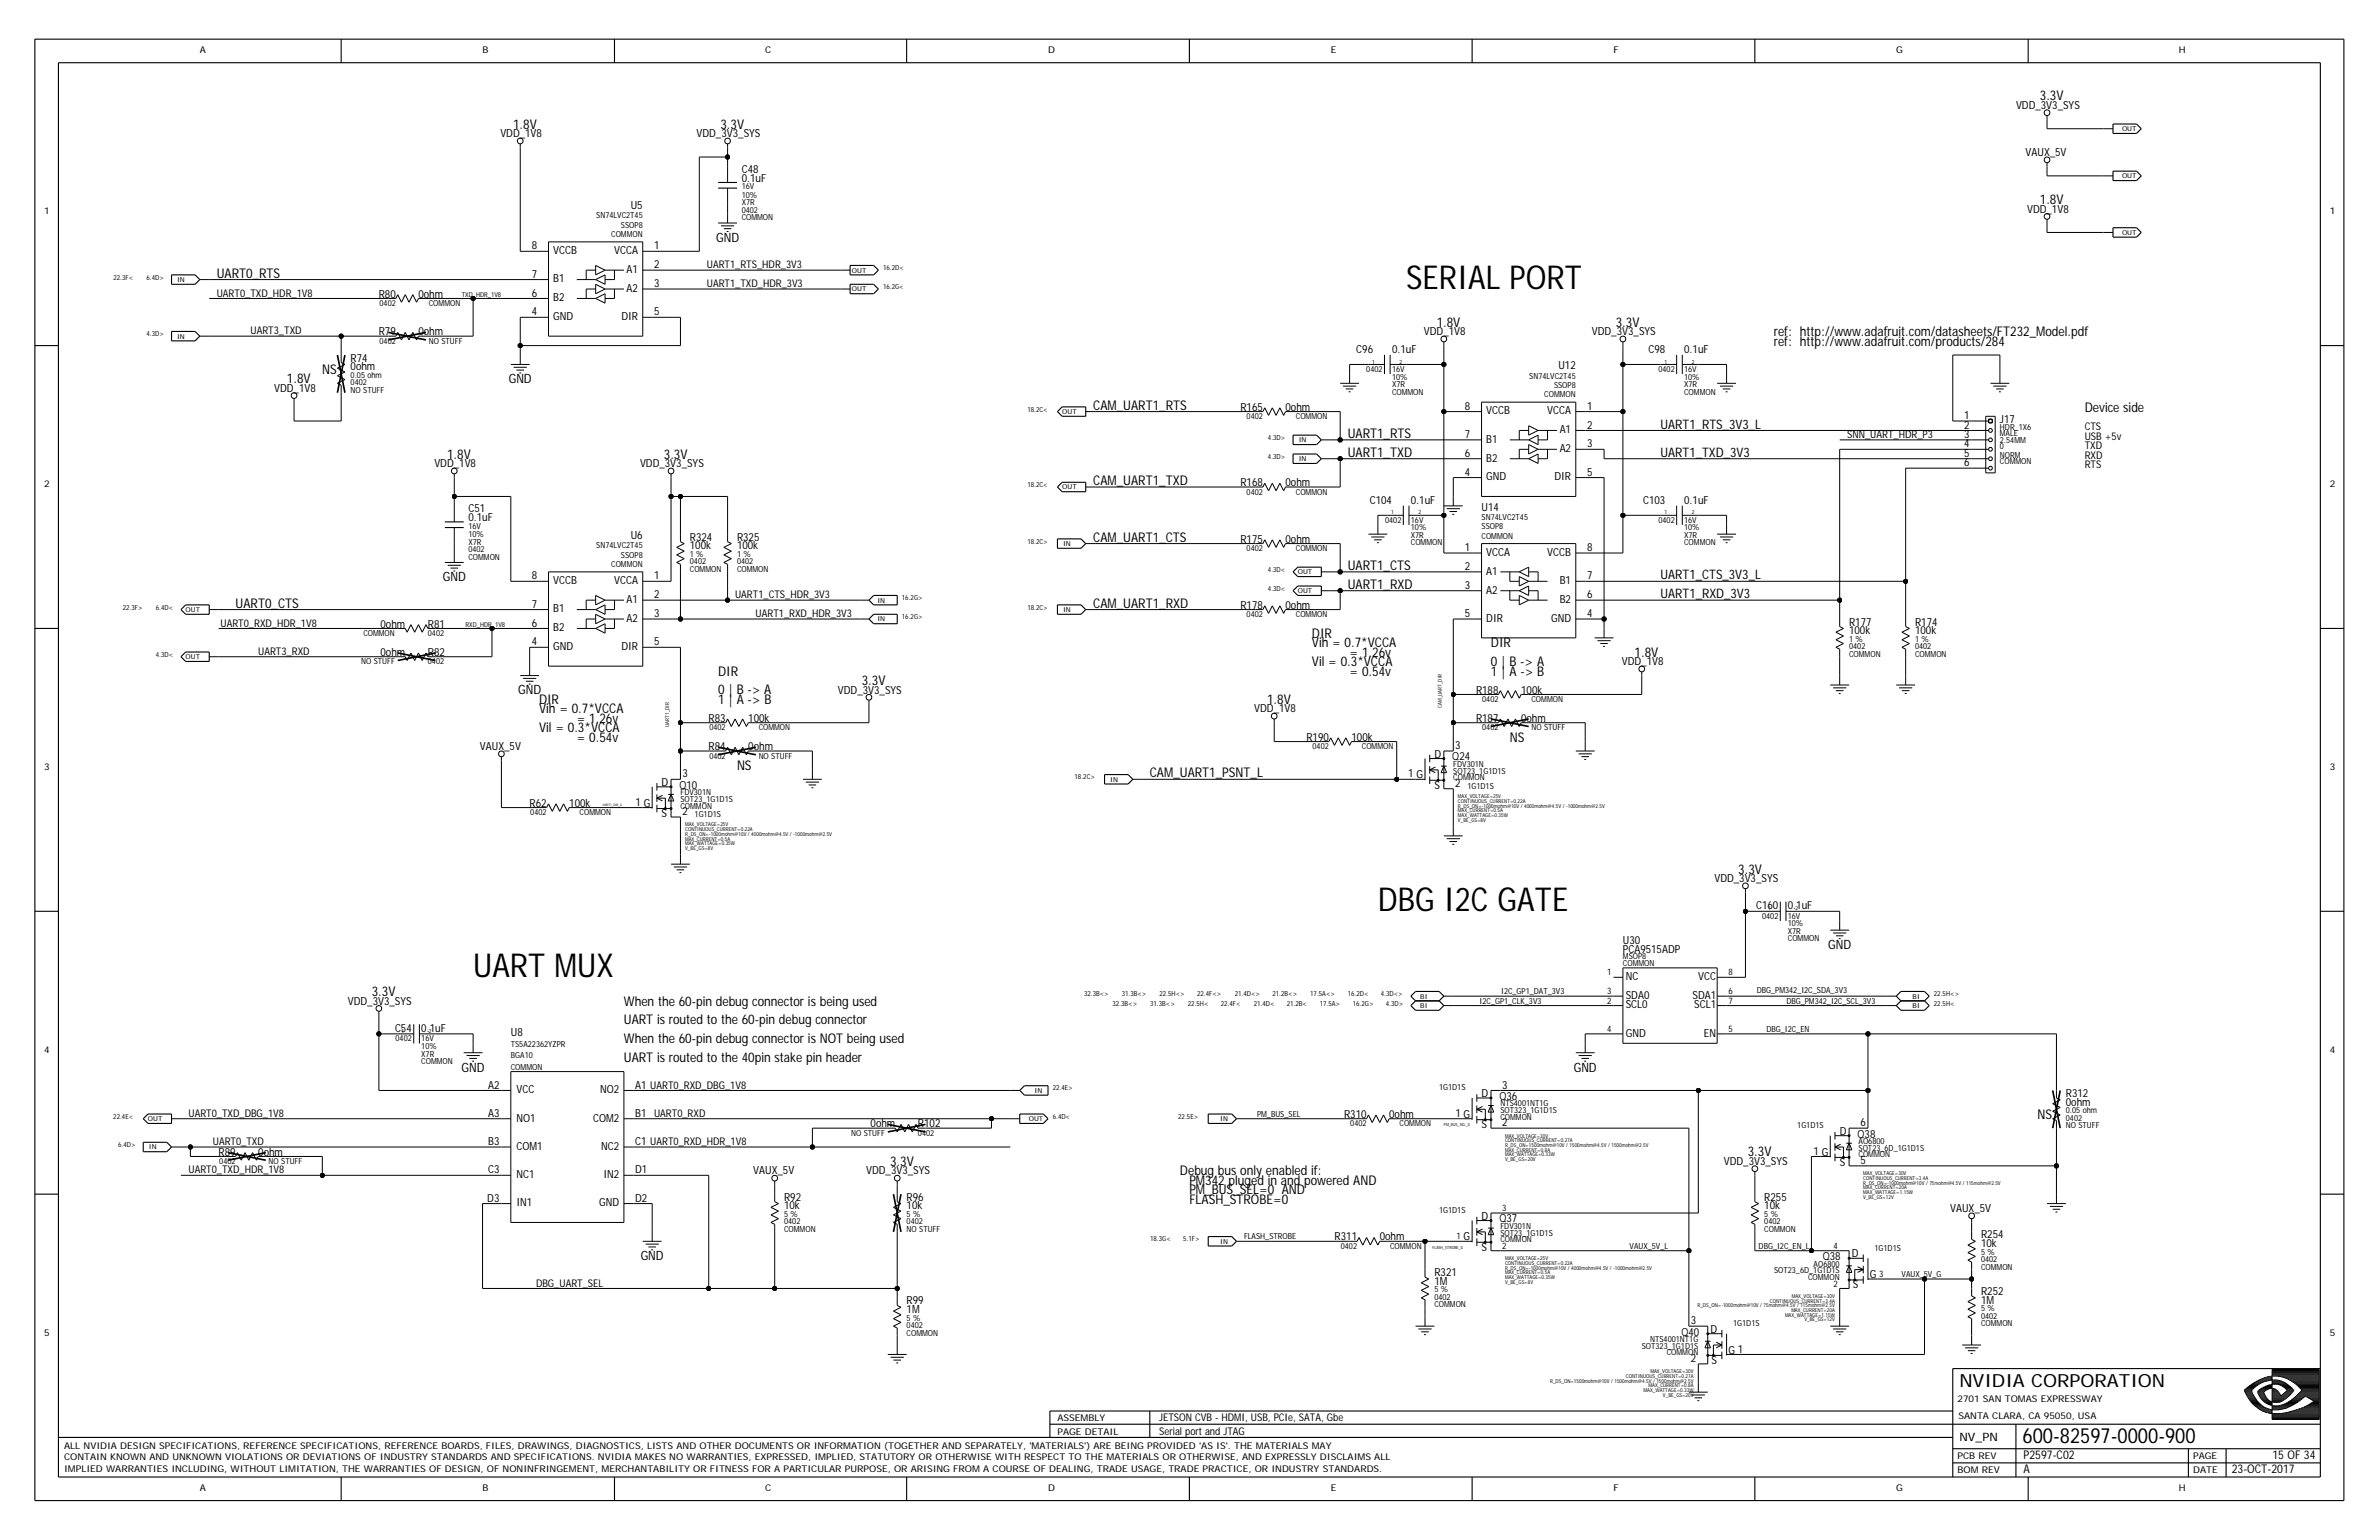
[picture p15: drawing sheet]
<svg xmlns="http://www.w3.org/2000/svg" width="432mm" height="279mm" viewBox="0 0 432 279" stroke-linecap="round" stroke-linejoin="round" font-family="sans-serif">
<defs><g id="words">
<g font-size="6">
<text x="255.2" y="52.4">SERIAL PORT</text>
<text x="250.1" y="165.3">DBG I2C GATE</text>
<text x="85.9" y="177.3">UART MUX</text>
</g>
<text font-size="3.8" x="367.1" y="261.8">600-82597-0000-900</text>
<text font-size="3.3" x="355.6" y="251.6">NVIDIA CORPORATION</text>
<g font-size="2.4">
<text x="93.1" y="23.4">1.8V</text>
<text x="130.8" y="23.4">3.3V</text>
<text x="370.2" y="18.2">3.3V</text>
<text x="370.2" y="37">1.8V</text>
<text x="39.3" y="50.4">UART0_RTS</text>
<text x="260.8" y="59.3">1.8V</text>
<text x="293.3" y="59.3">3.3V</text>
<text x="321.9" y="61">ref: http://www.adafruit.com/datasheets/FT232_Model.pdf</text>
<text x="321.9" y="62.7">ref: http://www.adafruit.com/products/284</text>
<text x="52.1" y="69.5">1.8V</text>
<text x="58.5" y="67.8">NS</text>
<text x="198.4" y="74.3">CAM_UART1_RTS</text>
<text x="301.4" y="77.8">UART1_RTS_3V3_L</text>
<text x="378.4" y="74.7">Device side</text>
<text x="81.1" y="83.2">1.8V</text>
<text x="120.5" y="83.2">3.3V</text>
<text x="244.6" y="79.5">UART1_RTS</text>
<text x="244.6" y="82.9">UART1_TXD</text>
<text x="301.4" y="82.9">UART1_TXD_3V3</text>
<text x="198.4" y="88">CAM_UART1_TXD</text>
<text x="198.4" y="98.3">CAM_UART1_CTS</text>
<text x="244.6" y="106.8">UART1_RXD</text>
<text x="244.6" y="103.4">UART1_CTS</text>
<text x="301.4" y="105.1">UART1_CTS_3V3_L</text>
<text x="42.8" y="110.3">UART0_CTS</text>
<text x="198.4" y="110.3">CAM_UART1_RXD</text>
<text x="301.4" y="108.5">UART1_RXD_3V3</text>
<text x="238.1" y="115.7">DIR</text>
<text x="238.1" y="117.4">Vih = 0.7*VCCA</text>
<text x="245" y="119.1">= 1.26v</text>
<text x="270.6" y="117.4">DIR</text>
<text x="296.7" y="119.1">1.8V</text>
<text x="130.3" y="122.6">DIR</text>
<text x="130.3" y="126">0 | B -&gt; A</text>
<text x="156.4" y="124.3">3.3V</text>
<text x="238.1" y="120.9">Vil = 0.3*VCCA</text>
<text x="245" y="122.6">= 0.54v</text>
<text x="270.6" y="122.6">1 | A -&gt; B</text>
<text x="270.6" y="120.9">0 | B -&gt; A</text>
<text x="97.8" y="127.7">DIR</text>
<text x="97.8" y="129.4">Vih = 0.7*VCCA</text>
<text x="104.7" y="131.1">= 1.26v</text>
<text x="130.3" y="127.7">1 | A -&gt; B</text>
<text x="230" y="127.7">1.8V</text>
<text x="97.8" y="132.8">Vil = 0.3*VCCA</text>
<text x="104.7" y="134.5">= 0.54v</text>
<text x="274" y="134.5">NS</text>
<text x="133.8" y="139.7">NS</text>
<text x="208.7" y="141">CAM_UART1_PSNT_L</text>
<text x="315.5" y="158.5">3.3V</text>
<text x="67.5" y="180.7">3.3V</text>
<text x="113.2" y="182.4">When the 60-pin debug connector is being used</text>
<text x="113.2" y="185.9">UART is routed to the 60-pin debug connector</text>
<text x="113.2" y="189.3">When the 60-pin debug connector is NOT being used</text>
<text x="113.2" y="192.7">UART is routed to the 40pin stake pin header</text>
<text x="369.8" y="203">NS</text>
<text x="317.2" y="209.8">3.3V</text>
<text x="161.5" y="211.5">3.3V</text>
<text x="214.2" y="213.2">Debug bus only enabled if:</text>
<text x="215.9" y="214.9">PM342 pluged in and powered AND</text>
<text x="215.9" y="216.7">PM_BUS_SEL=0 AND</text>
<text x="215.9" y="218.4">FLASH_STROBE=0</text>
</g>
<g font-size="2.3">
<text x="130" y="43.9">GND</text>
<text x="92.3" y="69.5">GND</text>
<text x="80.4" y="105.5">GND</text>
<text x="94" y="126">GND</text>
<text x="331.8" y="172.2">GND</text>
<text x="83.8" y="194.4">GND</text>
<text x="285.6" y="194.4">GND</text>
<text x="116.3" y="228.6">GND</text>
</g>
<g font-size="2.2">
<text x="367.3" y="267.3">A</text>
<text x="367.3" y="264.7">P2597-C02</text>
<text x="405.1" y="267.3">23-OCT-2017</text>
<text x="412.5" y="264.7">15 OF 34</text>
</g>
<text font-size="2.1" x="355.6" y="261.5">NV_PN</text>
<g font-size="2">
<text x="365.9" y="19.8">VDD_3V3_SYS</text>
<text x="90.8" y="24.9">VDD_1V8</text>
<text x="126.4" y="24.9">VDD_3V3_SYS</text>
<text x="367.6" y="28.3">VAUX_5V</text>
<text x="134.6" y="31.4">C48</text>
<text x="134.6" y="32.9">0.1uF</text>
<text x="114.5" y="37.9">U5</text>
<text x="367.9" y="38.6">VDD_1V8</text>
<text x="96.5" y="45.3">8</text>
<text x="100.4" y="46.1">VCCB</text>
<text x="111.5" y="46.1">VCCA</text>
<text x="118.7" y="45.3">1</text>
<text x="68.8" y="54">R80</text>
<text x="76" y="54">0ohm</text>
<text x="96.5" y="53.8">6</text>
<text x="96.5" y="50.4">7</text>
<text x="100.4" y="51.2">B1</text>
<text x="113.7" y="52.9">A2</text>
<text x="113.7" y="49.5">A1</text>
<text x="118.7" y="52.1">3</text>
<text x="118.7" y="48.7">2</text>
<text x="96.5" y="57.2">4</text>
<text x="100.4" y="54.7">B2</text>
<text x="100.4" y="58.1">GND</text>
<text x="112.8" y="58.1">DIR</text>
<text x="118.7" y="57.2">5</text>
<text x="63.6" y="65.6">R74</text>
<text x="68.8" y="60.8">R79</text>
<text x="76" y="60.8">0ohm</text>
<text x="246.2" y="64.1">C96</text>
<text x="252.7" y="64.1">0.1uF</text>
<text x="258.5" y="60.8">VDD_1V8</text>
<text x="288.9" y="60.8">VDD_3V3_SYS</text>
<text x="299.2" y="64.1">C98</text>
<text x="305.7" y="64.1">0.1uF</text>
<text x="49.8" y="71.1">VDD_1V8</text>
<text x="63.6" y="67.1">0ohm</text>
<text x="282.9" y="67">U12</text>
<text x="225.1" y="74.5">R165</text>
<text x="233.3" y="74.5">0ohm</text>
<text x="265.9" y="74.3">8</text>
<text x="269.8" y="75.2">VCCB</text>
<text x="280.8" y="75.2">VCCA</text>
<text x="288.1" y="74.3">1</text>
<text x="288.1" y="77.8">2</text>
<text x="356.5" y="77.8">2</text>
<text x="356.5" y="76">1</text>
<text x="363" y="76.7">J17</text>
<text x="265.9" y="82.9">6</text>
<text x="265.9" y="79.5">7</text>
<text x="269.8" y="83.7">B2</text>
<text x="269.8" y="80.3">B1</text>
<text x="283.1" y="82">A2</text>
<text x="283.1" y="78.6">A1</text>
<text x="288.1" y="81.2">3</text>
<text x="356.5" y="82.9">5</text>
<text x="356.5" y="81.2">4</text>
<text x="356.5" y="79.5">3</text>
<text x="78.8" y="84.8">VDD_1V8</text>
<text x="116.2" y="84.8">VDD_3V3_SYS</text>
<text x="225.1" y="88.2">R168</text>
<text x="233.3" y="88.2">0ohm</text>
<text x="265.9" y="86.3">4</text>
<text x="269.8" y="87.2">GND</text>
<text x="282.1" y="87.2">DIR</text>
<text x="288.1" y="86.3">5</text>
<text x="356.5" y="84.6">6</text>
<text x="85" y="93">C51</text>
<text x="85" y="94.5">0.1uF</text>
<text x="248.6" y="91.4">C104</text>
<text x="256.1" y="91.4">0.1uF</text>
<text x="268.9" y="92.6">U14</text>
<text x="298.2" y="91.4">C103</text>
<text x="305.7" y="91.4">0.1uF</text>
<text x="114.5" y="97.8">U6</text>
<text x="125.2" y="98.1">R324</text>
<text x="125.2" y="99.6">100k</text>
<text x="133.8" y="99.6">100k</text>
<text x="133.8" y="98.1">R325</text>
<text x="225.1" y="98.5">R175</text>
<text x="233.3" y="98.5">0ohm</text>
<text x="265.9" y="100">1</text>
<text x="269.8" y="100.8">VCCA</text>
<text x="280.8" y="100.8">VCCB</text>
<text x="288.1" y="100">8</text>
<text x="96.5" y="105.1">8</text>
<text x="100.4" y="106">VCCB</text>
<text x="111.5" y="106">VCCA</text>
<text x="118.7" y="105.1">1</text>
<text x="265.9" y="106.8">3</text>
<text x="265.9" y="103.4">2</text>
<text x="269.8" y="107.7">A2</text>
<text x="269.8" y="104.3">A1</text>
<text x="283.1" y="106">B1</text>
<text x="288.1" y="105.1">7</text>
<text x="69.1" y="113.8">0ohm</text>
<text x="77.7" y="113.8">R81</text>
<text x="96.5" y="113.7">6</text>
<text x="96.5" y="110.3">7</text>
<text x="100.4" y="111.1">B1</text>
<text x="113.7" y="112.8">A2</text>
<text x="113.7" y="109.4">A1</text>
<text x="118.7" y="112">3</text>
<text x="118.7" y="108.5">2</text>
<text x="225.1" y="110.4">R178</text>
<text x="233.3" y="110.4">0ohm</text>
<text x="265.9" y="112">5</text>
<text x="269.8" y="112.8">DIR</text>
<text x="281.5" y="112.8">GND</text>
<text x="283.1" y="109.4">B2</text>
<text x="288.1" y="112">4</text>
<text x="288.1" y="108.5">6</text>
<text x="335.6" y="113.5">R177</text>
<text x="347.6" y="113.5">R174</text>
<text x="69.1" y="119">0ohm</text>
<text x="77.7" y="119">R82</text>
<text x="96.5" y="117.1">4</text>
<text x="100.4" y="114.5">B2</text>
<text x="100.4" y="118">GND</text>
<text x="112.8" y="118">DIR</text>
<text x="118.7" y="117.1">5</text>
<text x="335.6" y="115">100k</text>
<text x="347.6" y="115">100k</text>
<text x="152.1" y="125.8">VDD_3V3_SYS</text>
<text x="267.9" y="125.8">R188</text>
<text x="276.1" y="125.8">100k</text>
<text x="294.4" y="120.7">VDD_1V8</text>
<text x="128.6" y="131">R83</text>
<text x="135.8" y="131">100k</text>
<text x="227.7" y="129.2">VDD_1V8</text>
<text x="267.9" y="131">R187</text>
<text x="276.1" y="131">0ohm</text>
<text x="87.1" y="136.1">VAUX_5V</text>
<text x="128.6" y="136.1">R84</text>
<text x="135.8" y="136.1">0ohm</text>
<text x="237.1" y="134.4">R190</text>
<text x="245.3" y="134.4">100k</text>
<text x="260.4" y="137.5">D</text>
<text x="263.6" y="138">Q24</text>
<text x="264.1" y="135.9">3</text>
<text x="120.1" y="142.6">D</text>
<text x="123.3" y="143.1">Q10</text>
<text x="123.8" y="141">3</text>
<text x="255.6" y="141">1 G</text>
<text x="260.4" y="143.1">S</text>
<text x="264.1" y="142.8">2</text>
<text x="96.1" y="146.3">R62</text>
<text x="103.3" y="146.3">100k</text>
<text x="115.3" y="146.2">1 G</text>
<text x="120.1" y="148.2">S</text>
<text x="123.8" y="147.9">2</text>
<text x="311.2" y="160">VDD_3V3_SYS</text>
<text x="318.7" y="165">C160</text>
<text x="324.5" y="165">0.1uF</text>
<text x="294.6" y="171.3">U30</text>
<text x="294.6" y="172.9">PCA9515ADP</text>
<text x="295.1" y="177.8">NC</text>
<text x="308.3" y="177.8">VCC</text>
<text x="63.1" y="182.3">VDD_3V3_SYS</text>
<text x="295.1" y="183">SCL0</text>
<text x="295.1" y="181.2">SDA0</text>
<text x="307.2" y="181.2">SDA1</text>
<text x="307.5" y="183">SCL1</text>
<text x="71.7" y="187.2">C54</text>
<text x="76.5" y="187.2">0.1uF</text>
<text x="92.7" y="187.9">U8</text>
<text x="295.1" y="188.1">GND</text>
<text x="309.3" y="188.1">EN</text>
<text x="88.6" y="197.5">A2</text>
<text x="115.3" y="197.5">A1 UART0_RXD_DBG_1V8</text>
<text x="272.7" y="197.5">3</text>
<text x="88.6" y="202.6">A3</text>
<text x="93.7" y="203.5">NO1</text>
<text x="93.7" y="198.4">VCC</text>
<text x="107.6" y="203.5">COM2</text>
<text x="108.9" y="198.4">NO2</text>
<text x="115.3" y="202.6">B1</text>
<text x="244" y="202.8">R310</text>
<text x="252.1" y="202.8">0ohm</text>
<text x="264.2" y="202.6">1 G</text>
<text x="268.9" y="199">D</text>
<text x="272.2" y="199.5">Q36</text>
<text x="375" y="199">R312</text>
<text x="375" y="200.6">0ohm</text>
<text x="39.7" y="209.6">R89</text>
<text x="46.9" y="209.6">0ohm</text>
<text x="88.6" y="207.8">B3</text>
<text x="93.7" y="208.6">COM1</text>
<text x="109.1" y="208.6">NC2</text>
<text x="115.3" y="207.8">C1 UART0_RXD_HDR_1V8</text>
<text x="158" y="204.5">0ohm</text>
<text x="166.6" y="204.5">R102</text>
<text x="268.9" y="204.7">S</text>
<text x="272.7" y="204.3">2</text>
<text x="329.2" y="209.5">1 G</text>
<text x="333.9" y="205.9">D</text>
<text x="337.2" y="206.4">Q38</text>
<text x="337.7" y="204.3">6</text>
<text x="88.6" y="212.9">C3</text>
<text x="93.7" y="213.7">NC1</text>
<text x="109.5" y="213.7">IN2</text>
<text x="115.3" y="212.9">D1</text>
<text x="136.7" y="213.1">VAUX_5V</text>
<text x="157.2" y="213.1">VDD_3V3_SYS</text>
<text x="312.9" y="211.4">VDD_3V3_SYS</text>
<text x="333.9" y="211.5">S</text>
<text x="337.7" y="211.2">5</text>
<text x="88.5" y="218">D3</text>
<text x="93.7" y="218.9">IN1</text>
<text x="108.8" y="218.9">GND</text>
<text x="115.3" y="218">D2</text>
<text x="142.3" y="217.9">R92</text>
<text x="142.3" y="219.4">10k</text>
<text x="164.6" y="219.4">10k</text>
<text x="164.6" y="217.9">R96</text>
<text x="268.9" y="221.3">D</text>
<text x="272.2" y="221.8">Q37</text>
<text x="320.2" y="217.9">R255</text>
<text x="320.2" y="219.4">10k</text>
<text x="354" y="219.9">VAUX_5V</text>
<text x="242.2" y="225">R311</text>
<text x="250.4" y="225">0ohm</text>
<text x="265.7" y="225">G</text>
<text x="268.9" y="226.9">S</text>
<text x="359.6" y="224.7">R254</text>
<text x="359.6" y="226.2">10k</text>
<text x="260.4" y="231.5">R321</text>
<text x="260.4" y="233.1">1M</text>
<text x="330.8" y="228.6">Q38</text>
<text x="336.1" y="228.1">D</text>
<text x="336.3" y="233.8">S</text>
<text x="339.4" y="231.9">G</text>
<text x="164.6" y="236.7">R99</text>
<text x="164.6" y="238.2">1M</text>
<text x="359.6" y="235">R252</text>
<text x="359.6" y="236.5">1M</text>
<text x="305.2" y="242.3">Q40</text>
<text x="306.9" y="240.3">3</text>
<text x="310.4" y="241.8">D</text>
<text x="313.7" y="245.6">G 1</text>
<text x="306.9" y="247.1">2</text>
<text x="310.7" y="247.4">S</text>
</g>
<g font-size="1.9">
<text x="39.3" y="53.8">UART0_TXD_HDR_1V8</text>
<text x="128.3" y="48.7">UART1_RTS_HDR_3V3</text>
<text x="128.3" y="52.1">UART1_TXD_HDR_3V3</text>
<text x="45.5" y="60.6">UART3_TXD</text>
<text x="335.3" y="79.5">SNN_UART_HDR_P3</text>
<text x="378.4" y="78.1">CTS</text>
<text x="378.4" y="79.8">USB +5v</text>
<text x="378.4" y="81.5">TXD</text>
<text x="378.4" y="83.2">RXD</text>
<text x="378.4" y="84.9">RTS</text>
<text x="40" y="113.7">UART0_RXD_HDR_1V8</text>
<text x="133.4" y="108.5">UART1_CTS_HDR_3V3</text>
<text x="137.2" y="112">UART1_RXD_HDR_3V3</text>
<text x="46.9" y="118.8">UART3_RXD</text>
<text x="34.2" y="202.6">UART0_TXD_DBG_1V8</text>
<text x="118.7" y="202.6">UART0_RXD</text>
<text x="38.6" y="207.8">UART0_TXD</text>
<text x="34.2" y="212.9">UART0_TXD_HDR_1V8</text>
<text x="97.3" y="233.4">DBG_UART_SEL</text>
<text x="210.4" y="257.9">JETSON CVB - HDMI, USB, PCIe, SATA, Gbe</text>
<text x="210.4" y="260.3">Serial port and JTAG</text>
</g>
<g font-size="1.7">
<text x="36.3" y="9.7">A</text>
<text x="87.6" y="9.7">B</text>
<text x="138.9" y="9.7">C</text>
<text x="190.2" y="9.7">D</text>
<text x="241.5" y="9.7">E</text>
<text x="292.9" y="9.7">F</text>
<text x="344.2" y="9.7">G</text>
<text x="395.5" y="9.7">H</text>
<text x="8" y="38.8">1</text>
<text x="422.9" y="38.8">1</text>
<text x="8" y="88.4">2</text>
<text x="422.9" y="88.4">2</text>
<text x="8" y="139.7">3</text>
<text x="422.9" y="139.7">3</text>
<text x="8" y="191">4</text>
<text x="422.9" y="191">4</text>
<text x="8" y="242.3">5</text>
<text x="422.9" y="242.3">5</text>
<text x="191.9" y="257.9">ASSEMBLY</text>
<text x="355.3" y="254.3">2701 SAN TOMAS EXPRESSWAY</text>
<text x="355.5" y="257.4">SANTA CLARA, CA 95050, USA</text>
<text x="11.6" y="262.8">ALL NVIDIA DESIGN SPECIFICATIONS, REFERENCE SPECIFICATIONS, REFERENCE BOARDS, FILES, DRAWINGS, DIAGNOSTICS, LISTS AND OTHER DOCUMENTS OR INFORMATION (TOGETHER AND SEPARATELY, 'MATERIALS') ARE BEING PROVIDED 'AS IS'. THE MATERIALS MAY</text>
<text x="191.9" y="260.3">PAGE DETAIL</text>
<text x="11.6" y="264.9">CONTAIN KNOWN AND UNKNOWN VIOLATIONS OR DEVIATIONS OF INDUSTRY STANDARDS AND SPECIFICATIONS. NVIDIA MAKES NO WARRANTIES, EXPRESSED, IMPLIED, STATUTORY OR OTHERWISE WITH RESPECT TO THE MATERIALS OR OTHERWISE, AND EXPRESSLY DISCLAIMS ALL</text>
<text x="11.6" y="267.1">IMPLIED WARRANTIES INCLUDING, WITHOUT LIMITATION, THE WARRANTIES OF DESIGN, OF NONINFRINGEMENT, MERCHANTABILITY OR FITNESS FOR A PARTICULAR PURPOSE, OR ARISING FROM A COURSE OF DEALING, TRADE USAGE, TRADE PRACTICE, OR INDUSTRY STANDARDS.</text>
<text x="355.3" y="267.3">BOM REV</text>
<text x="355.3" y="264.7">PCB REV</text>
<text x="398.1" y="264.7">PAGE</text>
<text x="398.1" y="267.3">DATE</text>
<text x="36.3" y="270.5">A</text>
<text x="87.6" y="270.5">B</text>
<text x="138.9" y="270.5">C</text>
<text x="190.2" y="270.5">D</text>
<text x="241.5" y="270.5">E</text>
<text x="292.9" y="270.5">F</text>
<text x="344.2" y="270.5">G</text>
<text x="395.5" y="270.5">H</text>
</g>
<g font-size="1.6">
<text x="291.7" y="177">1</text>
<text x="313.7" y="177">8</text>
<text x="291.7" y="180.4">3</text>
<text x="291.7" y="182.1">2</text>
<text x="313.7" y="180.4">6</text>
<text x="313.7" y="182.1">7</text>
<text x="291.7" y="187.2">4</text>
<text x="313.7" y="187.2">5</text>
<text x="272.7" y="219.7">3</text>
<text x="264.4" y="224.9">1</text>
<text x="272.7" y="226.6">2</text>
<text x="332.8" y="226.6">4</text>
<text x="332.8" y="233.4">2</text>
<text x="341.1" y="231.7">3</text>
</g>
<g font-size="1.5">
<text x="134.6" y="34.3">16V</text>
<text x="134.6" y="35.8">10%</text>
<text x="108.2" y="39.6">SN74LVC2T45</text>
<text x="112.7" y="41.3">SSOP8</text>
<text x="134.6" y="37.2">X7R</text>
<text x="134.6" y="39.9">COMMON</text>
<text x="134.6" y="38.6">0402</text>
<text x="110.9" y="43">COMMON</text>
<text x="68.9" y="55.5">0402</text>
<text x="77.8" y="55.5">COMMON</text>
<text x="68.9" y="62.4">0402</text>
<text x="77.8" y="62.4">NO STUFF</text>
<text x="63.6" y="71.3">NO STUFF</text>
<text x="63.6" y="68.5">0.05 ohm</text>
<text x="63.6" y="69.9">0402</text>
<text x="248" y="67.5">0402</text>
<text x="252.7" y="67.5">16V</text>
<text x="252.7" y="68.9">10%</text>
<text x="252.7" y="70.2">X7R</text>
<text x="252.7" y="71.6">COMMON</text>
<text x="277.6" y="68.7">SN74LVC2T45</text>
<text x="282.1" y="70.4">SSOP8</text>
<text x="301" y="67.5">0402</text>
<text x="305.7" y="70.2">X7R</text>
<text x="305.7" y="71.6">COMMON</text>
<text x="305.7" y="67.5">16V</text>
<text x="305.7" y="68.9">10%</text>
<text x="226.3" y="76">0402</text>
<text x="235.2" y="76">COMMON</text>
<text x="280.3" y="72.1">COMMON</text>
<text x="363" y="77.9">HDR_1X6</text>
<text x="363" y="79.1">MALE</text>
<text x="363" y="80.3">2.54MM</text>
<text x="363" y="83.1">NORM</text>
<text x="363" y="81.5">0</text>
<text x="226.3" y="89.7">0402</text>
<text x="235.2" y="89.7">COMMON</text>
<text x="363" y="84.3">COMMON</text>
<text x="85" y="95.9">16V</text>
<text x="251.4" y="94.9">0402</text>
<text x="256.1" y="94.9">16V</text>
<text x="268.9" y="94.3">SN74LVC2T45</text>
<text x="301" y="94.9">0402</text>
<text x="305.7" y="94.9">16V</text>
<text x="85" y="100.2">0402</text>
<text x="85" y="101.5">COMMON</text>
<text x="85" y="98.8">X7R</text>
<text x="85" y="97.4">10%</text>
<text x="108.2" y="99.5">SN74LVC2T45</text>
<text x="112.7" y="101.2">SSOP8</text>
<text x="125.2" y="101">1 %</text>
<text x="133.8" y="101">1 %</text>
<text x="226.3" y="100">0402</text>
<text x="235.2" y="100">COMMON</text>
<text x="256.1" y="97.6">X7R</text>
<text x="256.1" y="96.2">10%</text>
<text x="256.1" y="99">COMMON</text>
<text x="268.9" y="97.8">COMMON</text>
<text x="268.9" y="96.1">SSOP8</text>
<text x="305.7" y="97.6">X7R</text>
<text x="305.7" y="96.2">10%</text>
<text x="305.7" y="99">COMMON</text>
<text x="110.9" y="102.9">COMMON</text>
<text x="125.2" y="102.4">0402</text>
<text x="125.2" y="103.8">COMMON</text>
<text x="133.8" y="102.4">0402</text>
<text x="133.8" y="103.8">COMMON</text>
<text x="226.3" y="112">0402</text>
<text x="235.2" y="112">COMMON</text>
<text x="65.9" y="115.4">COMMON</text>
<text x="77.7" y="115.4">0402</text>
<text x="335.6" y="119.1">COMMON</text>
<text x="335.6" y="116.4">1 %</text>
<text x="335.6" y="117.8">0402</text>
<text x="347.6" y="119.1">COMMON</text>
<text x="347.6" y="117.8">0402</text>
<text x="347.6" y="116.4">1 %</text>
<text x="65.5" y="120.5">NO STUFF</text>
<text x="77.7" y="120.5">0402</text>
<text x="269" y="127.4">0402</text>
<text x="278" y="127.4">COMMON</text>
<text x="128.8" y="137.6">0402</text>
<text x="128.8" y="132.5">0402</text>
<text x="137.7" y="137.6">NO STUFF</text>
<text x="137.7" y="132.5">COMMON</text>
<text x="238.2" y="135.9">0402</text>
<text x="247.2" y="135.9">COMMON</text>
<text x="269" y="132.5">0402</text>
<text x="278" y="132.5">NO STUFF</text>
<text x="263.8" y="140.4">SOT23_1G1D1S</text>
<text x="263.8" y="139.2">FDV301N</text>
<text x="263.8" y="141.6">COMMON</text>
<text x="266.3" y="143.1">1G1D1S</text>
<text x="96.3" y="147.9">0402</text>
<text x="105.2" y="147.9">COMMON</text>
<text x="123.5" y="144.3">FDV301N</text>
<text x="123.5" y="145.5">SOT23_1G1D1S</text>
<text x="123.5" y="146.7">COMMON</text>
<text x="126.1" y="148.2">1G1D1S</text>
<text x="319.8" y="166.7">0402</text>
<text x="324.5" y="166.7">16V</text>
<text x="324.5" y="169.4">X7R</text>
<text x="324.5" y="168.1">10%</text>
<text x="324.5" y="170.8">COMMON</text>
<text x="294.6" y="175.3">COMMON</text>
<text x="294.6" y="174.1">MSOP8</text>
<text x="268.6" y="182.1">I2C_GP1_CLK_3V3</text>
<text x="272.5" y="180.4">I2C_GP1_DAT_3V3</text>
<text x="318.9" y="180.2">DBG_PM342_I2C_SDA_3V3</text>
<text x="324.2" y="182.1">DBG_PM342_I2C_SCL_3V3</text>
<text x="71.8" y="188.9">0402</text>
<text x="76.5" y="191.7">X7R</text>
<text x="76.5" y="190.3">10%</text>
<text x="76.5" y="188.9">16V</text>
<text x="92.7" y="190">TS5A22362YZPR</text>
<text x="320.6" y="187.2">DBG_I2C_EN</text>
<text x="76.5" y="193">COMMON</text>
<text x="92.7" y="194.1">COMMON</text>
<text x="92.7" y="192">BGA10</text>
<text x="261.2" y="197.8">1G1D1S</text>
<text x="228.2" y="202.6">PM_BUS_SEL</text>
<text x="272.3" y="201.9">SOT323_1G1D1S</text>
<text x="272.3" y="200.7">NTS4001NT1G</text>
<text x="272.3" y="203.1">COMMON</text>
<text x="375" y="203.3">0402</text>
<text x="375" y="201.9">0.05 ohm</text>
<text x="154.5" y="206">NO STUFF</text>
<text x="166.6" y="206">0402</text>
<text x="245.1" y="204.3">0402</text>
<text x="254" y="204.3">COMMON</text>
<text x="326.2" y="204.7">1G1D1S</text>
<text x="337.3" y="208.8">SOT23_6D_1G1D1S</text>
<text x="337.3" y="207.6">AO6800</text>
<text x="337.3" y="210">COMMON</text>
<text x="375" y="204.7">NO STUFF</text>
<text x="39.8" y="211.2">0402</text>
<text x="48.8" y="211.2">NO STUFF</text>
<text x="142.3" y="220.8">5 %</text>
<text x="164.6" y="220.8">5 %</text>
<text x="261.2" y="220.1">1G1D1S</text>
<text x="320.2" y="220.8">5 %</text>
<text x="142.3" y="222.1">0402</text>
<text x="142.3" y="223.5">COMMON</text>
<text x="164.6" y="223.5">NO STUFF</text>
<text x="164.6" y="222.1">0402</text>
<text x="225.8" y="224.9">FLASH_STROBE</text>
<text x="243.4" y="226.6">0402</text>
<text x="252.3" y="226.6">COMMON</text>
<text x="272.3" y="224.2">SOT23_1G1D1S</text>
<text x="272.3" y="223">FDV301N</text>
<text x="272.3" y="225.4">COMMON</text>
<text x="295.8" y="226.6">VAUX_5V_L</text>
<text x="319.2" y="226.6">DBG_I2C_EN_L</text>
<text x="320.2" y="222.1">0402</text>
<text x="320.2" y="223.5">COMMON</text>
<text x="340.2" y="226.9">1G1D1S</text>
<text x="359.6" y="227.6">5 %</text>
<text x="322" y="231">SOT23_6D_1G1D1S</text>
<text x="328.2" y="232.2">COMMON</text>
<text x="329.2" y="229.8">AO6800</text>
<text x="345.2" y="231.7">VAUX_5V_G</text>
<text x="359.6" y="230.3">COMMON</text>
<text x="359.6" y="229">0402</text>
<text x="164.6" y="239.6">5 %</text>
<text x="260.4" y="234.4">5 %</text>
<text x="260.4" y="235.8">0402</text>
<text x="260.4" y="237.2">COMMON</text>
<text x="359.6" y="237.9">5 %</text>
<text x="359.6" y="239.2">0402</text>
<text x="164.6" y="242.3">COMMON</text>
<text x="164.6" y="240.9">0402</text>
<text x="298" y="244.7">SOT323_1G1D1S</text>
<text x="299.5" y="243.5">NTS4001NT1G</text>
<text x="302.5" y="245.9">COMMON</text>
<text x="314.6" y="240.6">1G1D1S</text>
<text x="359.6" y="240.6">COMMON</text>
</g>
<g font-size="1.3">
<text x="20.6" y="50.7">22.3F&lt;</text>
<text x="26.6" y="50.7">6.4D&gt;</text>
<text x="160.3" y="49">16.2D&lt;</text>
<text x="160.3" y="52.4">16.2G&lt;</text>
<text x="26.6" y="61">4.3D&gt;</text>
<text x="186.5" y="74.7">18.2C&lt;</text>
<text x="230.1" y="83.2">4.3D&gt;</text>
<text x="230.1" y="79.8">4.3D&gt;</text>
<text x="186.5" y="88.4">18.2C&lt;</text>
<text x="186.5" y="98.6">18.2C&gt;</text>
<text x="230.1" y="107.2">4.3D&lt;</text>
<text x="230.1" y="103.8">4.3D&lt;</text>
<text x="22.3" y="110.6">22.3F&gt;</text>
<text x="28.3" y="110.6">6.4D&lt;</text>
<text x="163.7" y="108.9">16.2G&gt;</text>
<text x="163.7" y="112.3">16.2G&gt;</text>
<text x="186.5" y="110.6">18.2C&gt;</text>
<text x="28.3" y="119.1">4.3D&lt;</text>
<text x="195" y="141.4">18.2C&gt;</text>
<text x="196.8" y="180.7">32.3B&lt;&gt;</text>
<text x="201.9" y="182.4">32.3B&lt;&gt;</text>
<text x="203.6" y="180.7">31.3B&lt;&gt;</text>
<text x="208.8" y="182.4">31.3B&lt;&gt;</text>
<text x="210.4" y="180.7">22.5H&lt;&gt;</text>
<text x="215.6" y="182.4">22.5H&lt;</text>
<text x="217.3" y="180.7">22.4F&lt;&gt;</text>
<text x="221.6" y="182.4">22.4F&lt;</text>
<text x="224.1" y="180.7">21.4D&lt;&gt;</text>
<text x="227.6" y="182.4">21.4D&lt;</text>
<text x="231" y="180.7">21.2B&lt;&gt;</text>
<text x="233.6" y="182.4">21.2B&lt;</text>
<text x="237.8" y="180.7">17.5A&lt;&gt;</text>
<text x="239.6" y="182.4">17.5A&gt;</text>
<text x="244.7" y="180.7">16.2D&lt;</text>
<text x="245.5" y="182.4">16.2G&gt;</text>
<text x="250.6" y="180.7">4.3D&lt;&gt;</text>
<text x="251.5" y="182.4">4.3D&gt;</text>
<text x="351" y="182.4">22.5H&lt;</text>
<text x="351" y="180.7">22.5H&lt;&gt;</text>
<text x="191.1" y="197.8">22.4E&gt;</text>
<text x="20.6" y="203">22.4E&lt;</text>
<text x="191.1" y="203">6.4D&lt;</text>
<text x="213.9" y="203">22.5E&gt;</text>
<text x="21.5" y="208.1">6.4D&gt;</text>
<text x="208.8" y="225.2">18.3G&lt;</text>
<text x="214.8" y="225.2">5.1F&gt;</text>
</g>
<g font-size="1.2">
<text x="385.2" y="23.8">OUT</text>
<text x="385.2" y="32.4">OUT</text>
<text x="385.2" y="42.6">OUT</text>
<text x="32.2" y="51.2">IN</text>
<text x="83.8" y="53.8">TXD_HDR_1V8</text>
<text x="154.6" y="49.5">OUT</text>
<text x="154.6" y="52.9">OUT</text>
<text x="32.2" y="61.4">IN</text>
<text x="192.8" y="75.1">OUT</text>
<text x="235.7" y="83.7">IN</text>
<text x="235.7" y="80.3">IN</text>
<text x="192.8" y="88.8">OUT</text>
<text x="193" y="99.1">IN</text>
<text x="235.6" y="104.2">OUT</text>
<text x="235.6" y="107.6">OUT</text>
<text x="33.7" y="111">OUT</text>
<text x="84.5" y="113.7">RXD_HDR_1V8</text>
<text x="159.3" y="109.3">IN</text>
<text x="159.3" y="112.8">IN</text>
<text x="193" y="111">IN</text>
<text x="33.7" y="119.6">OUT</text>
<text x="201.5" y="141.8">IN</text>
<text x="257.8" y="182.9">BI</text>
<text x="257.8" y="181.2">BI</text>
<text x="347.1" y="182.9">BI</text>
<text x="347.1" y="181.2">BI</text>
<text x="26.9" y="203.4">OUT</text>
<text x="186.7" y="203.4">OUT</text>
<text x="187.8" y="198.3">IN</text>
<text x="221.5" y="203.4">IN</text>
<text x="27" y="208.5">IN</text>
<text x="221.5" y="225.7">IN</text>
</g>
<g font-size="1">
<text x="249.1" y="65.9">1</text>
<text x="254" y="65.9">2</text>
<text x="302.1" y="65.9">1</text>
<text x="307.1" y="65.9">2</text>
<text x="252.5" y="93.3">1</text>
<text x="257.5" y="93.3">2</text>
<text x="302.1" y="93.3">1</text>
<text x="307.1" y="93.3">2</text>
<text x="121.5" y="131.8" transform="rotate(-90 121.5 131.8)">UART1_DIR</text>
<text x="261.7" y="128.4" transform="rotate(-90 261.7 128.4)">CAM_UART_DIR</text>
<text x="124.4" y="149.9">MAX_VOLTAGE=25V</text>
<text x="264.6" y="146.5">R_DS_ON=-1000mohm@10V / 4000mohm@4.5V / -1000mohm@2.5V</text>
<text x="264.6" y="144.8">MAX_VOLTAGE=25V</text>
<text x="264.6" y="147.4">MAX_CURRENT=0.5A</text>
<text x="264.6" y="148.2">MAX_WATTAGE=0.35W</text>
<text x="264.6" y="145.7">CONTINUOUS_CURRENT=0.22A</text>
<text x="264.6" y="149.1">V_BE_GS=8V</text>
<text x="124.4" y="152.5">MAX_CURRENT=0.5A</text>
<text x="124.4" y="153.4">MAX_WATTAGE=0.35W</text>
<text x="124.4" y="154.2">V_BE_GS=8V</text>
<text x="124.4" y="150.8">CONTINUOUS_CURRENT=0.22A</text>
<text x="124.4" y="151.7">R_DS_ON=-1000mohm@10V / 4000mohm@4.5V / -1000mohm@2.5V</text>
<text x="320.9" y="165.2">1</text>
<text x="325.9" y="165.2">2</text>
<text x="72.9" y="187.4">1</text>
<text x="77.9" y="187.4">2</text>
<text x="273.2" y="209">MAX_CURRENT=0.8A</text>
<text x="273.2" y="208.1">R_DS_ON=1500mohm@10V / 1500mohm@4.5V / 1500mohm@2.5V</text>
<text x="273.2" y="209.8">MAX_WATTAGE=0.33W</text>
<text x="273.2" y="207.2">CONTINUOUS_CURRENT=0.27A</text>
<text x="273.2" y="206.4">MAX_VOLTAGE=30V</text>
<text x="273.2" y="210.7">V_BE_GS=20V</text>
<text x="338.2" y="213.2">MAX_VOLTAGE=30V</text>
<text x="338.2" y="214.1">CONTINUOUS_CURRENT=3.4A</text>
<text x="338.2" y="214.9">R_DS_ON=-1000mohm@10V / 75mohm@4.5V / 115mohm@2.5V</text>
<text x="338.2" y="215.8">MAX_CURRENT=20A</text>
<text x="338.2" y="217.5">V_BE_GS=12V</text>
<text x="338.2" y="216.7">MAX_WATTAGE=1.15W</text>
<text x="273.2" y="230.3">R_DS_ON=-1000mohm@10V / 4000mohm@4.5V / -1000mohm@2.5V</text>
<text x="273.2" y="229.5">CONTINUOUS_CURRENT=0.22A</text>
<text x="273.2" y="232.9">V_BE_GS=8V</text>
<text x="273.2" y="232.1">MAX_WATTAGE=0.35W</text>
<text x="273.2" y="231.2">MAX_CURRENT=0.5A</text>
<text x="273.2" y="228.6">MAX_VOLTAGE=25V</text>
<text x="308.1" y="237.2">R_DS_ON=-1000mohm@10V / 75mohm@4.5V / 115mohm@2.5V</text>
<text x="321.3" y="236.3">CONTINUOUS_CURRENT=3.4A</text>
<text x="324" y="238.9">MAX_WATTAGE=1.15W</text>
<text x="325.1" y="238">MAX_CURRENT=20A</text>
<text x="325.2" y="235.5">MAX_VOLTAGE=30V</text>
<text x="327.5" y="239.7">V_BE_GS=12V</text>
<text x="281.3" y="250.9">R_DS_ON=1500mohm@10V / 1500mohm@4.5V / 1500mohm@2.5V</text>
<text x="295.1" y="250">CONTINUOUS_CURRENT=0.27A</text>
<text x="299.2" y="251.7">MAX_CURRENT=0.8A</text>
<text x="299.6" y="249.2">MAX_VOLTAGE=30V</text>
<text x="298.3" y="252.6">MAX_WATTAGE=0.33W</text>
<text x="301.8" y="253.4">V_BE_GS=20V</text>
</g>
<g font-size=".8">
<text x="262.1" y="204.3">PM_BUS_SEL_G</text>
<text x="260" y="226.6">FLASH_STROBE_G</text>
</g>
<text font-size=".6" x="109.4" y="146.2">UART1_DIR_G</text>
</g></defs>
<g fill="none" stroke="#000" stroke-width=".18">
<path d="M94.4 26.8v18.8zM94.4 26.1v.7zM126.9 28.5h5.2zM126.9 28.5v17.1zM132.1 37v1.8zM132.1 26.8v1.7zM132.1 28.5v1.7zM132.1 26.1v.7zM132.1 34.1v2.9zM132.1 30.2v2.9zM132.1 38.8v1.7zM371.5 31.9h10.3z"/>
<path d="M371.5 30.2v1.7zM371.5 23.4h10.3zM371.5 21.6v1.8zM371.5 39.8v.7zM371.5 29.5v.7zM371.5 21v.6zM381.8 23.4h1.7zM381.8 31.9h1.7zM36.3 50.7h1.7zM38 50.7h59.8zM38 54.1h32.5zM70.5 54.1h1.3z"/>
<path d="M72.2 53.5l-.4 .6zM72.2 53.5l.7 1.3zM73.6 53.5l-.7 1.3zM73.6 53.5l.6 1.3zM74.9 53.5l.7 1.3zM74.9 53.5l-.7 1.3zM76 54.1h1.3zM76 54.1l-.4 .7zM77.3 54.1h8.6zM85.9 54.1h11.9zM85.9 54.1v6.9zM94.4 57.6h3.4z"/>
<path d="M94.4 57.6v5.1zM94.4 45.6h3.4zM97.8 45.6h1.8zM97.8 50.7h1.8zM97.8 54.1h1.8zM97.8 57.6h1.8zM99.6 43.9h17.1zM99.6 43.9v17.1zM104.7 50.7h3.4zM104.7 54.1h3.4zM106.4 52.4h1.7zM106.4 52.4v1.7z"/>
<path d="M106.4 49h1.7zM106.4 49v1.7zM108.1 50.7l1.7 .9zM108.1 50.7l1.7-.8zM108.1 54.1l1.7 .9zM108.1 54.1l1.7-.8zM108.1 53.3l1.7-.9zM108.1 51.6l1.7 .8zM108.1 48.2l1.7 .8zM108.1 49.9l1.7-.9zM108.1 51.6v1.7zM108.1 48.2v1.7z"/>
<path d="M109.8 54.1h1.7zM109.8 50.7h1.7zM109.8 52.4h3.4zM109.8 49.9v1.7zM109.8 49h3.4zM109.8 53.3v1.7zM111.5 52.4v1.7zM111.5 49v1.7zM116.7 45.6h1.7zM116.7 49h1.7zM116.7 52.4h1.7zM116.7 57.6h1.7z"/>
<path d="M116.7 43.9v17.1zM118.4 49h34.2zM118.4 52.4h34.2zM118.4 45.6h8.5zM118.4 57.6h5.1zM123.5 57.6v5.1zM130.3 40.5h3.5zM130.9 41h2.4zM131.4 41.5h1.3zM131.9 42h.3zM152.6 49h1.7zM152.6 52.4h1.7z"/>
<path d="M371.5 42.2h10.3zM371.5 40.5v1.7zM381.8 42.2h1.7zM36.3 61h1.7zM38 61h23.9zM53.4 76.4h8.5zM53.4 73v3.4zM53.4 72.3v.7zM61.2 69.5l.7 .4zM61.2 69.5l1.4-.6zM61.2 68.2l1.4 .7zM61.2 68.2l1.4-.7z"/>
<path d="M61.2 66.8l1.4 .7zM61.2 66.8l1.4-.7zM61.9 61h8.6zM61.9 61v3.4zM61.9 71.3v5.1zM61.9 69.9v1.4zM61.9 65.8l.7 .3zM61.9 64.4v1.4zM70.5 61h1.3zM72.2 60.3l-.4 .7zM72.2 60.3l.7 1.4zM73.6 60.3l-.7 1.4z"/>
<path d="M73.6 60.3l.6 1.4zM74.9 60.3l.7 1.4zM74.9 60.3l-.7 1.4zM76 61h1.3zM76 61l-.4 .7zM77.3 61h8.6zM92.7 66.1h3.4zM93.2 66.6h2.4zM93.7 67.1h1.4zM94.3 67.7h.3zM94.4 62.7h29.1zM94.4 62.7v1.7z"/>
<path d="M94.4 64.4v1.7zM99.6 61h17.1zM197.1 74.7h1.7zM198.8 74.7h29.1zM227.9 74.7h1.3zM229.6 74l-.4 .7zM229.6 74l.6 1.4zM230.9 74l-.7 1.4zM230.9 74l.7 1.4zM232.3 74l.7 1.4zM232.3 74l-.7 1.4zM233.3 74.7h1.4z"/>
<path d="M233.3 74.7l-.3 .7zM234.7 74.7h8.5zM239.8 79.8h1.7zM241.5 79.8h1.7zM243.2 79.8h24zM243.2 74.7v5.1zM243.2 69.5h3.5zM243.8 70.1h2.4zM244.3 70.6h1.3zM244.8 71.1h.3zM245 66.1h3.4zM245 66.1v1.7z"/>
<path d="M245 67.8v1.7zM248.4 66.1h2.9zM251.3 64.4v3.5zM252.3 66.1h2.9zM252.3 64.4v3.5zM255.2 66.1h6.9zM262.1 74.7v18.8zM262.1 74.7h5.1zM262.1 66.1v8.6zM262.1 62.7v3.4zM262.1 62v.7zM267.2 74.7h1.7z"/>
<path d="M267.2 79.8h1.7zM268.9 73h17.1zM268.9 73v17.1zM274 79.8h3.5zM275.8 78.1h1.7zM275.8 78.1v1.7zM277.5 79.8l1.7 .9zM277.5 79.8l1.7-.8zM277.5 77.2l1.7 .9zM277.5 79l1.7-.9zM277.5 77.2v1.8zM279.2 79.8h1.7z"/>
<path d="M279.2 79v1.7zM279.2 78.1h3.4zM280.9 78.1v1.7zM286 74.7h1.7zM286 78.1h1.7zM286 73v17.1zM287.7 78.1h70.2zM287.7 74.7h6.9zM294.6 74.7v18.8zM294.6 66.1v8.6zM294.6 62.7v3.4zM294.6 66.1h6.8z"/>
<path d="M294.6 62v.7zM301.4 66.1h2.9zM304.3 64.4v3.5zM305.3 66.1h3zM305.3 64.4v3.5zM308.3 66.1h5.1zM311.7 69.5h3.4zM312.2 70.1h2.4zM312.7 70.6h1.4zM313.2 71.1h.4zM313.4 66.1v1.7zM313.4 67.8v1.7z"/>
<path d="M333.9 79.8h24zM354.4 64.4h8.6zM354.4 64.4v12zM354.4 76.4h3.5zM357.9 78.1h3zM357.9 79.8h3zM357.9 76.4h3zM360.4 75.5v10.3zM360.4 75.5h1.7zM360.9 76.7h.7zM360.9 76h.7zM360.9 76v.7z"/>
<path d="M361 76.1l.3-.1 .2 .1v.5l-.2 .1-.3-.1zM361 77.9l.3-.1 .2 .1v.4l-.2 .1-.3-.1zM361 79.6l.3-.1 .2 .1v.4l-.2 .1-.3-.1zM361.3 69.5h3.4zM361.6 76v.7zM361.8 70.1h2.4zM362.1 75.5v10.3zM362.3 70.6h1.4zM362.8 71.1h.4zM363 64.4v3.4zM363 67.8v1.7zM82.5 98.6v1.7z"/>
<path d="M82.5 90.1h10.2zM82.5 86.6v3.5zM82.5 90.1v1.7zM82.5 95.7v2.9zM82.5 91.8v2.9zM82.5 86v.6zM92.7 90.1v15.4zM121.8 90.1h1.7zM121.8 86.6v3.5zM121.8 90.1v15.4zM121.8 86v.6zM122.8 99.3l1.4 .7z"/>
<path d="M122.8 99.3l1.4-.7zM123.5 90.1h8.6zM123.5 90.1v6.8zM123.5 98.3l.7 .3zM123.5 96.9v1.4zM131.4 99.3l1.3 .7zM131.4 99.3l1.3-.7zM132.1 90.1v6.8zM132.1 98.3l.6 .3zM132.1 96.9v1.4zM197.1 98.6h1.7zM197.1 88.4h1.7z"/>
<path d="M198.8 88.4h29.1zM198.8 98.6h29.1zM227.9 98.6h1.3zM227.9 88.4h1.3zM229.6 97.9l-.4 .7zM229.6 97.9l.6 1.4zM229.6 87.7l-.4 .7zM229.6 87.7l.6 1.3zM230.9 97.9l-.7 1.4zM230.9 97.9l.7 1.4zM230.9 87.7l-.7 1.3zM230.9 87.7l.7 1.3z"/>
<path d="M232.3 97.9l.7 1.4zM232.3 97.9l-.7 1.4zM232.3 87.7l.7 1.3zM232.3 87.7l-.7 1.3zM233.3 98.6h1.4zM233.3 98.6l-.3 .7zM233.3 88.4h1.4zM233.3 88.4l-.3 .6zM234.7 88.4h8.5zM234.7 98.6h8.5zM239.8 83.2h1.7zM241.5 83.2h1.7z"/>
<path d="M243.2 83.2h24zM243.2 83.2v5.2zM243.2 98.6v5.2zM248.4 96.9h3.4zM248.9 97.4h2.4zM249.4 97.9h1.4zM249.9 98.5h.4zM250.1 93.5h1.7zM250.1 93.5v1.7zM250.1 95.2v1.7zM251.8 93.5h2.9zM254.7 91.7v3.5z"/>
<path d="M255.7 93.5h2.9zM255.7 91.7v3.5zM258.6 93.5h3.5zM262.1 93.5v6.8zM262.1 91.8h3.4zM262.6 92.3h2.4zM263.1 92.8h1.4zM263.6 93.3h.3zM263.8 86.6h3.4zM263.8 86.6v3.5zM263.8 90.1v1.7zM267.2 83.2h1.7z"/>
<path d="M267.2 86.6h1.7zM268.9 90.1h17.1zM268.9 98.6h17.1zM268.9 98.6v17.1zM274 83.2h3.5zM275.8 81.5h1.7zM275.8 81.5v1.7zM277.5 83.2l1.7 .9zM277.5 83.2l1.7-.8zM277.5 82.4l1.7-.9zM277.5 80.7l1.7 .8zM277.5 80.7v1.7z"/>
<path d="M279.2 83.2h1.7zM279.2 81.5h3.4zM279.2 82.4v1.7zM280.9 81.5v1.7zM286 81.5h1.7zM286 86.6h1.7zM286 98.6v17.1zM287.7 81.5h3.4zM287.7 86.6h3.4zM291.1 81.5v1.7zM291.1 83.2h66.8zM291.1 86.6v25.7z"/>
<path d="M294.6 93.5h6.8zM294.6 93.5v6.8zM301.4 93.5h2.9zM304.3 91.7v3.5zM305.3 93.5h3zM305.3 91.7v3.5zM308.3 93.5h5.1zM311.7 96.9h3.4zM312.2 97.4h2.4zM312.7 97.9h1.4zM313.2 98.5h.4zM313.4 93.5v1.7z"/>
<path d="M313.4 95.2v1.7zM333.9 81.5h24zM333.9 81.5v27.4zM345.9 84.9h12zM345.9 84.9v20.6zM357.9 81.5h3zM357.9 83.2h3zM357.9 84.9h3zM360.4 85.8h1.7zM361 84.7l.3-.1 .2 .1v.5l-.2 .1-.3-.1zM361 83l.3-.1 .2 .1v.5l-.2 .1-.3-.1zM361 81.3l.3-.1 .2 .1v.5l-.2 .1-.3-.1z"/>
<path d="M38 110.6h1.7zM38 119.1h1.7zM39.7 119.1h32.5zM39.7 114h32.5zM39.7 110.6h58.1zM72.2 119.1h1.4zM72.2 114h1.4zM73.6 119.1l.3 .7zM73.6 114l.3 .7zM74.6 118.5l-.7 1.3zM74.6 118.5l.7 1.3zM74.6 113.3l-.7 1.4z"/>
<path d="M74.6 113.3l.7 1.4zM76 118.5l.6 1.3zM76 118.5l-.7 1.3zM76 113.3l.6 1.4zM76 113.3l-.7 1.4zM77.3 118.5l.4 .6zM77.3 118.5l-.7 1.3zM77.3 113.3l.4 .7zM77.3 113.3l-.7 1.4zM77.7 119.1h1.3zM77.7 114h1.3zM79 114h10.3z"/>
<path d="M79 119.1h10.3zM80.7 102h3.5zM81.3 102.6h2.3zM81.8 103.1h1.3zM82.3 103.6h.3zM82.5 100.3v1.7zM89.3 114h8.5zM89.3 114v5.1zM92.7 105.5h5.1zM96.1 117.4h1.7zM96.1 117.4v3.5zM97.8 105.5h1.8z"/>
<path d="M97.8 110.6h1.8zM97.8 114h1.8zM97.8 117.4h1.8zM99.6 103.8h17.1zM99.6 103.8v17.1zM104.7 110.6h3.4zM104.7 114h3.4zM106.4 112.3h1.7zM106.4 112.3v1.7zM106.4 108.9h1.7zM106.4 108.9v1.7zM108.1 110.6l1.7 .9z"/>
<path d="M108.1 110.6l1.7-.9zM108.1 114l1.7 .9zM108.1 114l1.7-.8zM108.1 113.2l1.7-.9zM108.1 111.5l1.7 .8zM108.1 108l1.7 .9zM108.1 109.7l1.7-.8zM108.1 111.5v1.7zM108.1 108v1.7zM109.8 114h1.7zM109.8 110.6h1.7zM109.8 112.3h3.4z"/>
<path d="M109.8 109.7v1.8zM109.8 108.9h3.4zM109.8 113.2v1.7zM111.5 112.3v1.7zM111.5 108.9v1.7zM116.7 105.5h1.7zM116.7 108.9h1.7zM116.7 112.3h1.7zM116.7 117.4h1.7zM116.7 103.8v17.1zM118.4 117.4h5.1zM118.4 108.9h13.7z"/>
<path d="M118.4 112.3h5.1zM118.4 105.5h3.4zM122.8 102l.7 .4zM122.8 102l1.4-.6zM122.8 100.7l1.4 .7zM122.8 100.7l1.4-.7zM123.5 117.4v13.7zM123.5 112.3h32.5zM123.5 103.8v8.5zM123.5 102.4v1.4zM131.4 102l.7 .4zM131.4 102l1.3-.6z"/>
<path d="M131.4 100.7l1.3 .7zM131.4 100.7l1.3-.7zM132.1 108.9h23.9zM132.1 103.8v5.1zM132.1 102.4v1.4zM156 108.9h1.7zM156 112.3h1.7zM197.1 110.6h1.7zM198.8 110.6h29.1zM227.9 110.6h1.3zM229.6 109.9l-.4 .7zM229.6 109.9l.6 1.4z"/>
<path d="M230.9 109.9l-.7 1.4zM230.9 109.9l.7 1.4zM232.3 109.9l.7 1.4zM232.3 109.9l-.7 1.4zM233.3 110.6h1.4zM233.3 110.6l-.3 .7zM234.7 110.6h8.5zM239.8 103.8h1.7zM239.8 107.2h1.7zM241.5 107.2h1.7zM241.5 103.8h1.7zM243.2 107.2h24z"/>
<path d="M243.2 107.2v3.4zM243.2 103.8h24zM262.1 100.3h5.1zM263.8 112.3v13.7zM263.8 112.3h3.4zM267.2 100.3h1.7zM267.2 103.8h1.7zM267.2 107.2h1.7zM267.2 112.3h1.7zM268.9 115.7h17.1zM272.3 107.2h3.5zM272.3 103.8h3.5z"/>
<path d="M274 108.9h1.8zM274 107.2v1.7zM274 105.5h1.8zM274 103.8v1.7zM275.8 106.3l1.7-.8zM275.8 104.6l1.7 .9zM275.8 109.7l1.7-.8zM275.8 108l1.7 .9zM275.8 107.2l1.7 .8zM275.8 107.2l1.7-.9zM275.8 103.8l1.7-.9zM275.8 103.8l1.7 .8z"/>
<path d="M275.8 104.6v1.7zM275.8 108v1.7zM277.5 107.2h1.7zM277.5 103.8h1.7zM277.5 106.3v1.7zM277.5 105.5h3.4zM277.5 102.9v1.7zM277.5 108.9h3.4zM279.2 107.2v1.7zM279.2 103.8v1.7zM286 100.3h1.7zM286 105.5h1.7z"/>
<path d="M286 108.9h1.7zM286 112.3h1.7zM287.7 108.9h46.2zM287.7 105.5h58.2zM287.7 100.3h6.9zM287.7 112.3h3.4zM289.4 115.7h3.5zM289.9 116.2h2.4zM290.5 116.8h1.3zM291 117.3h.3zM291.1 112.3v1.7zM291.1 114v1.7z"/>
<path d="M333.2 117.4l.7 .4zM333.2 117.4l1.4-.6zM333.2 116.1l1.4 .7zM333.2 116.1l1.4-.7zM333.2 114.7l1.4 .7zM333.2 114.7l1.4-.7zM333.9 119.1v3.5zM333.9 108.9v3.4zM333.9 117.8v1.3zM333.9 113.7l.7 .3zM333.9 112.3v1.4zM345.2 117.4l.7 .4z"/>
<path d="M345.2 117.4l1.4-.6zM345.2 116.1l1.4 .7zM345.2 116.1l1.4-.7zM345.2 114.7l1.4 .7zM345.2 114.7l1.4-.7zM345.9 119.1v3.5zM345.9 105.5v6.8zM345.9 117.8v1.3zM345.9 113.7l.7 .3zM345.9 112.3v1.4zM91 138v8.5zM91 137.3v.7z"/>
<path d="M94.4 122.6h3.4zM94.9 123.1h2.4zM95.5 123.6h1.3zM96 124.1h.3zM96.1 120.9v1.7zM99.6 120.9h17.1zM123.5 131.1h6.8zM123.5 131.1v5.2zM123.5 136.3h6.8zM123.5 136.3v5.1zM130.3 136.3h1.4zM130.3 131.1h1.4z"/>
<path d="M132.1 135.6l-.4 .7zM132.1 135.6l.6 1.3zM132.1 130.4l-.4 .7zM132.1 130.4l.6 1.4zM133.4 135.6l-.7 1.3zM133.4 135.6l.7 1.3zM133.4 130.4l-.7 1.4zM133.4 130.4l.7 1.4zM134.8 135.6l.7 1.3zM134.8 135.6l-.7 1.3zM134.8 130.4l.7 1.4zM134.8 130.4l-.7 1.4z"/>
<path d="M135.8 136.3h1.4zM135.8 136.3l-.3 .6zM135.8 131.1h1.4zM135.8 131.1l-.3 .7zM137.2 136.3h10.3zM137.2 131.1h20.5zM147.5 136.3v3.4zM147.5 139.7v1.7zM157.7 127.7v3.4zM157.7 127v.7zM231.3 134.5h8.5zM231.3 131.1v3.4z"/>
<path d="M231.3 130.4v.7zM239.8 134.5h1.4zM241.5 133.9l-.3 .6zM241.5 133.9l.7 1.3zM242.9 133.9l-.7 1.3zM242.9 133.9l.7 1.3zM244.3 133.9l.7 1.3zM244.3 133.9l-.7 1.3zM245.3 134.5h1.4zM245.3 134.5l-.3 .7zM246.7 134.5h6.8zM253.5 134.5v6.9z"/>
<path d="M258.6 137.6v4zM259.5 137.6h2.6zM259.5 139v1.4zM259.5 136.9v1.4zM259.5 139.7l1-.5zM259.5 139.7l1 .5zM259.5 139.7h1.5zM261 139.7v1.9zM261.6 139h1zM261.9 137.5h.2l.1 .2-.1 .1zM262.1 139l.5 1.2zM262.1 139l-.5 1.2z"/>
<path d="M262.1 136.3h1.7zM262.1 136.3v6.8zM263.8 131.1h6.8zM263.8 126v5.1zM263.8 131.1v5.2zM263.8 126h6.8zM270.6 131.1h1.4zM270.6 126h1.4zM272.3 130.4l-.3 .7zM272.3 130.4l.7 1.4zM272.3 125.3l-.3 .7zM272.3 125.3l.7 1.4z"/>
<path d="M273.7 130.4l-.7 1.4zM273.7 130.4l.7 1.4zM273.7 125.3l-.7 1.4zM273.7 125.3l.7 1.4zM275.1 130.4l.7 1.4zM275.1 130.4l-.7 1.4zM275.1 125.3l.7 1.4zM275.1 125.3l-.7 1.4zM276.1 131.1h1.4zM276.1 131.1l-.3 .7zM276.1 126h1.4zM276.1 126l-.3 .7z"/>
<path d="M277.5 131.1h10.2zM277.5 126h20.5zM286 136.3h3.4zM286.5 136.8h2.4zM287 137.3h1.4zM287.6 137.8h.3zM287.7 131.1v3.4zM287.7 134.5v1.8zM298 122.6v3.4zM298 121.9v.7zM332.2 124.3h3.4zM332.7 124.8h2.4z"/>
<path d="M333.2 125.3h1.4zM333.7 125.8h.4zM333.9 122.6v1.7zM344.2 124.3h3.4zM344.7 124.8h2.4zM345.2 125.3h1.4zM345.7 125.8h.4zM345.9 122.6v1.7zM91 146.5h6.8zM97.8 146.5h1.4zM99.6 145.8l-.4 .7zM99.6 145.8l.6 1.4z"/>
<path d="M100.9 145.8l-.7 1.4zM100.9 145.8l.7 1.4zM102.3 145.8l.7 1.4zM102.3 145.8l-.7 1.4zM103.3 146.5h1.4zM103.3 146.5l-.3 .7zM104.7 146.5h12zM116.7 146.5h1.7zM118.4 142.8v3.9zM119.2 142.8h2.6zM119.2 146.7h2.6zM119.2 146v1.4z"/>
<path d="M119.2 144.1v1.4zM119.2 142.1v1.3zM119.2 144.8l1.1-.5zM119.2 144.8l1.1 .5zM119.2 144.8h1.6zM120.6 146.6l.2-.1 .1 .3-.1 .1zM120.8 144.8v1.9zM121.3 144.1h1zM121.3 145.3h1zM121.6 142.7l.2-.1 .1 .2-.1 .1zM121.6 146.6l.2-.1 .1 .3-.1 .1zM121.8 156.8h3.4z"/>
<path d="M121.8 144.1l.5 1.2zM121.8 144.1l-.5 1.2zM121.8 141.4h1.7zM121.8 148.2h1.7zM121.8 141.4v6.8zM122.3 157.3h2.4zM122.8 157.8h1.4zM123.3 158.3h.4zM123.5 148.2v6.9zM123.5 155.1v1.7zM145.7 141.4h3.5zM146.3 141.9h2.4z"/>
<path d="M146.8 142.4h1.3zM147.3 142.9h.3zM205.6 141.4h1.7zM207.3 141.4h46.2zM253.5 141.4h3.4zM256.9 141.4h1.7zM259.5 141.6h2.6zM259.5 140.9v1.3zM260.9 141.5l.1-.1 .2 .2-.2 .1zM261.6 140.2h1zM261.9 141.5l.2-.1 .1 .2-.1 .1zM262.1 151.7h3.4z"/>
<path d="M262.1 143.1h1.7zM262.6 152.2h2.4zM263.1 152.7h1.4zM263.6 153.2h.3zM263.8 143.1v6.8zM263.8 149.9v1.8zM292.9 177.3h1.7zM294.6 175.6h17.1zM294.6 175.6v13.7zM311.7 177.3h1.7zM311.7 175.6v13.7zM313.4 177.3h3.4z"/>
<path d="M316.8 165.3v12zM316.8 165.3h3.4zM316.8 161.9v3.4zM316.8 161.2v.7zM320.2 165.3h2.9zM323.1 163.6v3.5zM324.2 165.3h2.9zM324.2 163.6v3.5zM327.1 165.3h6.8zM332.2 168.8h3.4zM332.7 169.3h2.4zM333.2 169.8h1.4z"/>
<path d="M333.7 170.3h.4zM333.9 165.3v1.7zM333.9 167v1.8zM68.8 197.8h22.2zM68.8 187.6v10.2zM68.8 184.2v3.4zM68.8 187.6h3.4zM68.8 183.5v.7zM72.2 187.6h2.9zM75.1 185.8v3.5zM76.1 187.6h2.9zM76.1 185.8v3.5z"/>
<path d="M79 187.6h6.9zM84.2 191h3.4zM84.7 191.5h2.4zM85.2 192h1.4zM85.7 192.5h.3zM85.9 187.6v1.7zM85.9 189.3v1.7zM91 197.8h1.7zM92.7 194.4v27.4zM92.7 194.4h20.5zM113.2 197.8h1.8zM113.2 194.4v27.4z"/>
<path d="M115 197.8h68.4zM183.4 197.8h1.7zM262.1 182.4h1.7zM262.1 180.7h1.7zM263.8 182.4h29.1zM263.8 180.7h29.1zM267.2 199.2v3.9zM268.1 199.2h2.5zM268.1 198.5v1.4zM270.5 199.1l.1-.1 .2 .3-.2 .1zM270.6 197.8h1.7zM270.6 197.8v6.9z"/>
<path d="M272.3 197.8h36zM286 191h3.4zM286.5 191.5h2.4zM287 192h1.4zM287.6 192.5h.3zM287.7 187.6h5.2zM287.7 187.6v1.7zM287.7 189.3v1.7zM292.9 187.6h1.7zM292.9 180.7h1.7zM292.9 182.4h1.7zM294.6 189.3h17.1z"/>
<path d="M308.3 197.8h30.7zM308.3 197.8v22.3zM311.7 187.6h1.7zM311.7 180.7h1.7zM311.7 182.4h1.7zM313.4 180.7h29.1zM313.4 182.4h29.1zM313.4 187.6h25.6zM339 187.6v10.2zM339 197.8v6.9zM339 187.6h34.3zM342.5 182.4h1.7z"/>
<path d="M342.5 180.7h1.7zM373.3 187.6v10.2zM373.3 199.2l.6 .3zM373.3 197.8v1.4zM31.1 203h1.7zM31.1 208.1h1.7zM32.8 213.2h25.7zM32.8 208.1h1.8zM32.8 203h58.2zM34.6 209.8h6.8zM34.6 208.1v1.7zM34.6 208.1h56.4z"/>
<path d="M41.4 209.8h1.4zM43.1 209.1l-.3 .7zM43.1 209.1l.7 1.4zM44.5 209.1l-.7 1.4zM44.5 209.1l.7 1.4zM45.8 209.1l.7 1.4zM45.8 209.1l-.6 1.4zM46.9 209.8h1.3zM46.9 209.8l-.4 .7zM48.2 209.8h10.3zM58.5 213.2h32.5zM58.5 209.8v3.4z"/>
<path d="M87.6 218.4h3.4zM87.6 218.4v15.4zM91 203h1.7zM91 208.1h1.7zM91 213.2h1.7zM91 218.4h1.7zM113.2 218.4h1.8zM113.2 213.2h1.8zM113.2 208.1h1.8zM113.2 203h1.8zM115 218.4h3.4zM115 213.2h13.6z"/>
<path d="M115 208.1h32.5zM115 203h65zM118.4 218.4v5.1zM128.6 213.2v20.6zM139.9 219l1.4 .7zM139.9 219l1.4-.6zM140.6 214.9v1.8zM140.6 214.3v.6zM140.6 218l.7 .4zM140.6 216.7v1.3zM147.5 204.7h13.6zM147.5 204.7v3.4z"/>
<path d="M147.5 208.1h35.9zM161.1 204.7h1.4zM162.2 219l1.3 .7zM162.2 219l1.3-.6zM162.5 204.7l.4 .7zM162.9 214.9v1.8zM162.9 218l.6 .4zM162.9 216.7v1.3zM162.9 214.3v.6zM163.5 204l-.6 1.4zM163.5 204l.7 1.4zM164.9 204l.7 1.4z"/>
<path d="M164.9 204l-.7 1.4zM166.3 204l.3 .7zM166.3 204l-.7 1.4zM166.6 204.7h1.4zM168 204.7h12zM180 203h3.4zM180 203v1.7zM183.4 203h1.7zM224.4 203h1.7zM226.1 203h20.6zM246.7 203h1.3zM248.4 202.3l-.4 .7z"/>
<path d="M248.4 202.3l.7 1.4zM249.7 202.3l-.6 1.4zM249.7 202.3l.7 1.4zM251.1 202.3l.7 1.4zM251.1 202.3l-.7 1.4zM252.1 203h1.4zM252.1 203l-.3 .7zM253.5 203h12zM265.5 203h1.7zM268.1 203.1h2.5zM268.1 202.5v1.3zM268.1 200.6v1.3z"/>
<path d="M268.1 201.3l1-.6zM268.1 201.3l1 .5zM268.1 201.3h1.5zM269.4 203.1l.2-.1 .1 .2-.1 .1zM269.6 201.3v1.8zM270.1 200.6h1zM270.1 201.8h1zM270.5 203.1l.1-.1 .2 .2-.2 .1zM270.6 200.6l.5 1.2zM270.6 200.6l-.5 1.2zM270.6 204.7h1.7zM272.3 204.7h34.2z"/>
<path d="M306.5 204.7v22.2zM317.8 219l1.4 .7zM317.8 219l1.4-.6zM318.5 213.2v3.5zM318.5 218l.7 .4zM318.5 216.7v1.3zM318.5 212.5v.7zM328.8 209.8v17.1zM328.8 209.8h1.7zM330.5 209.8h1.7zM332.2 206v4zM333.1 206h2.5z"/>
<path d="M333.1 210h2.5zM333.1 209.3v1.4zM333.1 207.4v1.4zM333.1 205.4v1.3zM333.1 208.1l1-.5zM333.1 208.1l1 .5zM333.1 208.1h1.5zM334.4 209.9l.2-.1 .1 .3-.1 .1zM334.6 208.1v1.9zM335.1 207.4h1zM335.1 208.6h1zM335.5 206l.1-.1 .2 .2-.2 .1z"/>
<path d="M335.5 209.9l.1-.1 .2 .3-.2 .1zM335.6 207.4l.5 1.2zM335.6 207.4l-.5 1.2zM335.6 204.7h1.7zM335.6 211.5h1.7zM335.6 204.7v6.8zM337.3 211.5h36zM337.3 204.7h1.7zM371.5 218.4h3.5zM372.1 218.9h2.4zM372.6 203l.7 .3zM372.6 203l1.3-.7z"/>
<path d="M372.6 201.6l1.3 .7zM372.6 201.6l1.3-.7zM372.6 200.2l1.3 .7zM372.6 200.2l1.3-.7zM372.6 219.4h1.3zM373.1 219.9h.3zM373.3 204.7v6.8zM373.3 211.5v5.2zM373.3 203.3v1.4zM373.3 216.7v1.7zM87.6 233.8h41zM92.7 221.8h20.5z"/>
<path d="M116.7 225.2h3.4zM117.2 225.7h2.4zM117.7 226.2h1.4zM118.2 226.7h.3zM118.4 223.5v1.7zM128.6 233.8h12zM139.9 221.8l.7 .3zM139.9 221.8l1.4-.7zM139.9 220.4l1.4 .7zM139.9 220.4l1.4-.7zM140.6 233.8h22.3zM140.6 223.5v10.3z"/>
<path d="M140.6 222.1v1.4zM162.2 221.8l.7 .3zM162.2 221.8l1.3-.7zM162.2 220.4l1.3 .7zM162.2 220.4l1.3-.7zM162.2 239.2l1.3 .7zM162.2 239.2l1.3-.6zM162.2 237.9l1.3 .7zM162.2 237.9l1.3-.7zM162.9 223.5v10.3zM162.9 233.8v1.7zM162.9 222.1v1.4z"/>
<path d="M162.9 236.8l.6 .4zM162.9 235.5v1.3zM224.4 225.2h1.7zM226.1 225.2h18.9zM245 225.2h1.3zM246.7 224.5l-.4 .7zM246.7 224.5l.7 1.4zM248 224.5l-.6 1.4zM248 224.5l.7 1.4zM249.4 224.5l.7 1.4zM249.4 224.5l-.7 1.4zM250.4 225.2h1.4z"/>
<path d="M250.4 225.2l-.3 .7zM251.8 225.2h6.8zM258 235.5l.6 .3zM258 235.5l1.3-.7zM258 234.1l1.3 .7zM258 234.1l1.3-.7zM258 232.7l1.3 .7zM258 232.7l1.3-.6zM258.6 237.2v1.7zM258.6 225.2h6.9zM258.6 225.2v5.1zM258.6 238.9v1.7z"/>
<path d="M258.6 235.8v1.4zM258.6 231.7l.7 .4zM258.6 230.3v1.4zM265.5 225.2h1.7zM267.2 221.4v4zM268.1 221.4h2.5zM268.1 225.4h2.5zM268.1 224.7v1.4zM268.1 222.8v1.4zM268.1 220.8v1.3zM268.1 223.5l1-.5zM268.1 223.5l1 .5z"/>
<path d="M268.1 223.5h1.5zM269.4 225.3l.2-.1 .1 .3h-.1zM269.6 223.5v1.9zM270.1 222.8h1zM270.1 224h1zM270.5 221.4l.1-.1 .2 .2-.2 .1zM270.5 225.3l.1-.1 .2 .3h-.2zM270.6 222.8l.5 1.2zM270.6 222.8l-.5 1.2zM270.6 220.1h1.7zM270.6 226.9h1.7zM270.6 220.1v6.8z"/>
<path d="M272.3 226.9h34.2zM272.3 220.1h36zM306.5 226.9v13.7zM317.8 221.8l.7 .3zM317.8 221.8l1.4-.7zM317.8 220.4l1.4 .7zM317.8 220.4l1.4-.7zM318.5 226.9h10.3zM318.5 223.5v3.4zM318.5 222.1v1.4zM328.8 226.9h5.1zM333.9 233.8v5.1z"/>
<path d="M333.9 238.9v1.7zM333.9 226.9h1.7zM333.9 233.8h1.7zM335.1 229.7h1zM335.1 230.9h1zM335.5 228.2l.1-.1 .2 .3-.2 .1zM335.5 232.1h.1l.2 .2-.2 .1zM335.6 228.3h2.6zM335.6 232.2h2.6zM335.6 229.7l-.5 1.2zM335.6 229.7l.5 1.2zM335.6 226.9v6.9z"/>
<path d="M336.5 232.1h.1l.2 .2-.2 .1zM336.6 230.3v1.9zM336.6 230.3h1.6zM337.2 229.8l1 .5zM337.2 230.9l1-.6zM338.2 231.5v1.4zM338.2 229.7v1.3zM338.2 227.6v1.4zM339 232.1h1.8zM339 228.3v3.9zM340.8 232.1h8.5zM349.3 232.1h8.6z"/>
<path d="M349.3 232.1v13.6zM357.2 228.6l.7 .4zM357.2 228.6l1.3-.7zM357.2 227.3l1.3 .6zM357.2 227.3l1.3-.7zM357.2 225.9l1.3 .7zM357.2 225.9l1.3-.7zM357.2 238.9l.7 .3zM357.2 238.9l1.3-.7zM357.2 237.5l1.3 .7zM357.2 237.5l1.3-.7zM357.2 236.2l1.3 .6z"/>
<path d="M357.2 236.2l1.3-.7zM357.9 221.8v1.7zM357.9 230.3v1.8zM357.9 232.1v1.7zM357.9 229v1.3zM357.9 224.9l.6 .3zM357.9 223.5v1.4zM357.9 221.1v.7zM357.9 239.2v1.4zM357.9 235.1l.6 .4zM357.9 233.8v1.3zM161.1 245.7h3.5z"/>
<path d="M161.7 246.2h2.3zM162.2 246.8h1.3zM162.2 240.6l.7 .3zM162.2 240.6l1.3-.7zM162.7 247.3h.3zM162.9 242.3v1.7zM162.9 244v1.7zM162.9 240.9v1.4zM256.9 240.6h3.5zM257.4 241.1h2.4zM258 241.6h1.3zM258.5 242.1h.3z"/>
<path d="M306.5 240.6h1.8zM306.5 252.6h3.5zM307.1 253.1h2.3zM307.6 253.6h1.3zM308.1 254.1h.3zM308.3 247.4v3.5zM308.3 250.9v1.7zM308.3 240.6h1.7zM308.3 247.4h1.7zM309.4 243.3h1.1zM309.4 244.5h1.1zM309.8 241.9l.2-.1 .1 .3h-.1z"/>
<path d="M309.8 245.8l.2-.1 .1 .3-.1 .1zM310 242h2.5zM310 245.9h2.5zM310 243.3l-.6 1.2zM310 243.3l.5 1.2zM310 240.6v6.8zM310.8 245.8l.2-.1 .1 .3-.1 .1zM311 244v1.9zM311 244h1.5zM311.5 243.5l1 .5zM311.5 244.5l1-.5zM312.5 245.2v1.4z"/>
<path d="M312.5 243.3v1.4zM312.5 241.3v1.4zM313.4 245.7h1.7zM313.4 242v3.9zM315.1 245.7h34.2zM332.2 240.6h3.4zM332.7 241.1h2.4zM333.2 241.6h1.4zM333.7 242.1h.4zM356.1 244h3.5zM356.7 244.5h2.4zM357.2 245.1h1.3z"/>
<path d="M357.7 245.6h.3zM357.9 240.6v1.7zM357.9 242.3v1.7zM407.3 252.2l.9-.7zM407.3 252.2l.4 .7zM407.4 252.2h1.3zM407.4 252.4h1.3zM407.5 252.6h1.2zM407.6 252.1h1.2zM407.6 252.7h1.2zM407.7 252.9l.2 .5zM407.7 252.9h1.2z"/>
<path d="M407.8 251.9h1.2zM407.8 253.1h1.2zM407.9 253.3h1.2zM407.9 253.4l.3 .4zM407.9 251.7h1.3zM408 253.4h1.2zM408.1 253.6h1.2zM408.2 251.6h1.2zM408.2 253.8h1.2zM408.2 253.8l.3 .4zM408.2 251.5l.3-.2zM408.3 253.9h1.2z"/>
<path d="M408.4 251.4h1.2zM408.4 254.1h1.3zM408.5 254.2l.2 .4zM408.5 251.3l.5-.3zM408.6 254.3h1.2zM408.7 254.5h1.3zM408.7 251.2h1.2zM408.7 252.3v.1zM408.7 252.4v.1zM408.7 254.6l.2 .1zM408.7 252.5l.1 .2zM408.8 252.7l.1 .3z"/>
<path d="M408.8 254.6h1.3zM408.8 252.1l-.1 .2zM408.9 251h1.2zM408.9 254.7l.3 .3zM408.9 253l.3 .4zM409 251l.5-.3zM409 254.8h1.3zM409.1 251.8l.4-.3zM409.1 251.8l-.3 .3zM409.2 250.9h1.3zM409.2 255h1.3zM409.2 253.4l.1 .3z"/>
<path d="M409.2 255l.4 .3zM409.3 253.7l.4 .4zM409.4 255.1h1.3zM409.5 250.7l.3-.2zM409.5 250.7h1.4zM409.5 251.5l.4-.3zM409.6 255.3l.4 .3zM409.6 255.3h1.4zM409.7 254.1l.2 .3zM409.8 250.5h1.7zM409.8 252.5v.1zM409.8 252.6h.1"/>
<path d="M409.8 252.4h.1M409.8 252.6h1.1zM409.8 250.5l.3-.1zM409.8 252.7l.1 .2zM409.8 252.4h1.2zM409.9 255.5h1.4zM409.9 252.7h1zM409.9 252.9l.1 .2zM409.9 252.3l-.1 .1zM409.9 252.3l.1-.1zM409.9 251.2l.6-.3zM409.9 254.4l.5 .5z"/>
<path d="M409.9 252.9h1.1zM410 255.6l.3 .2zM410 252.2h1.3zM410 253.1h1.1zM410 253.1l.4 .6zM410 252.2l.3-.2zM410.1 255.7h1.7zM410.1 253.3h1.1zM410.1 250.4l.4-.3zM410.1 250.4h2.3zM410.2 253.4h1.1zM410.2 252.1h1.4z"/>
<path d="M410.3 253.6h1.1zM410.3 252l.3-.2zM410.3 255.8l.2 .1zM410.4 255.8h2zM410.4 253.7l.5 .6zM410.4 254.9l.5 .4zM410.4 253.8h1.1zM410.5 250.2h1.9zM410.5 255.9l.4 .2zM410.5 250.9l.3-.2zM410.5 250.1l.4-.1zM410.6 251.9h1.6z"/>
<path d="M410.6 253.9h1.1zM410.6 251.8l.5-.2zM410.7 256h1.7zM410.8 254.1h1.1zM410.8 251.7h1.6zM410.8 250.7l.4-.1zM410.9 252.6l.2 .4zM410.9 252.6l.3-.3zM410.9 254.3h1.3zM410.9 254.3l.2 .2zM410.9 250l.3-.1zM410.9 256.1l.4 .1z"/>
<path d="M410.9 255.3l.4 .2zM411 250h1.4zM411.1 251.6l.3-.2zM411.1 253l.1 .3zM411.1 256.2h1.3zM411.1 254.5h1.3zM411.1 254.5l.5 .2zM411.2 251.6h1.2zM411.2 250.6l.3-.1zM411.2 253.3l.2 .3zM411.2 249.9l.3-.1zM411.2 252.3l.6-.3z"/>
<path d="M411.3 255.5h.2zM411.3 256.2l.3 .1zM411.4 253.6l.1 .1zM411.4 254.6h1zM411.4 251.4l.4-.1zM411.5 253.7l.2 .2zM411.5 255.5l.1 .1zM411.5 249.8h.9zM411.5 249.8l.4-.1zM411.5 250.5h.4zM411.6 251.4h.8zM411.6 254.7l.3 .2z"/>
<path d="M411.6 256.3l.3 .1zM411.6 255.6l.2 .1zM411.7 253.9l.2 .2zM411.7 256.3h.7zM411.8 254.8h.6zM411.8 251.3l.3-.1zM411.8 252l.4-.1zM411.8 255.7h.2zM411.9 254.9l.5 .1zM411.9 250.5l.5-.1zM411.9 249.7h.2zM411.9 254.1l.2 .1z"/>
<path d="M411.9 256.4l.5 .1zM412 255.7l.2 .1zM412.1 251.2l.3-.1zM412.1 249.7h.3zM412.1 254.2l.4 .2zM412.2 251.2h.2zM412.2 251.9h.3zM412.2 255.8h.2zM412.4 249.3h8.5zM412.4 248.6h8.5zM412.4 249.5h8.5zM412.4 249h8.5z"/>
<path d="M412.4 248.8h8.5zM412.4 249.2h8.5zM412.4 256.7h8.5zM412.4 257.4h8.5zM412.4 257.2h8.5zM412.4 257h8.5zM412.4 256.9h8.5zM412.4 254.3h1.6zM412.4 254.1h1.9zM412.4 255.1h3.3zM412.4 253.9h2.2zM412.4 253.8h2.4z"/>
<path d="M412.4 255.3h2.9zM412.4 255.5h2.5zM412.4 253.6h2.6zM412.4 253.4h2.8zM412.4 255.7h1.8zM412.4 252.9h1.4zM412.4 252.7h1.3zM412.4 252.6h1.2zM412.4 252.4h1zM412.4 252.2h.8zM412.4 252.1h.6zM412.4 250.5h1.5z"/>
<path d="M412.4 250.7h1.9zM412.4 250.9h2.3zM412.4 251h2.6zM412.4 257.5h8.5zM412.4 248.5h8.5zM412.4 253.1h1.5zM412.4 256.5h8.5zM412.4 253.3h3zM412.4 248.5v9zM412.4 255h.3zM412.4 251.1h.6zM412.4 249.7h1z"/>
<path d="M412.4 256.5h.5zM412.4 250.4h.7zM412.4 255.8h1.1zM412.5 254.4l.5 .1zM412.5 251.9h.2zM412.7 255l.4 .1zM412.7 251.9l.1 .1zM412.8 252h.2zM412.9 256.5h.9zM413 252l.1 .1zM413 251.1l.4 .1zM413 254.5h.4z"/>
<path d="M413.1 255.1h.4zM413.1 250.4h.3zM413.1 252.1l.2 .1zM413.3 252.2l.1 .2zM413.4 249.7h.4zM413.4 249.7h7.5zM413.5 251.2h.1M413.4 252.4l.2 .2zM413.4 254.5l.2-.1zM413.4 250.4l.6 .1zM413.5 255.1l.4-.1zM413.5 251.2h.2z"/>
<path d="M413.5 255.8l.4-.1zM413.6 252.6l.1 .1zM413.6 254.4h.1M413.6 254.4h.2zM413.7 251.2h1.5zM413.7 252.7l.1 .1zM413.7 251.2l.1 .1zM413.7 249.7l.3 .1zM413.8 249.7h.1M413.8 252.8l.1 .4zM413.8 251.3l.3 .1zM413.8 254.4l.2-.1z"/>
<path d="M413.9 256.5h.1M413.9 255l.1-.1zM413.9 256.5l.2-.1zM413.9 255.7h.4zM413.9 253.2l.1 .1zM414 255h2zM414 254.3l.2-.1zM414 250.5l.3 .2zM414 253.3l1.1-1zM414 254.9h.2zM414 249.8l.5 .1zM414.1 251.4h1.3z"/>
<path d="M414.1 251.4l.3 .2zM414.1 256.4h.4zM414.2 253.1h1.4zM414.2 254.9l.4-.2zM414.2 254.2l.1-.1zM414.3 249.8h6.6zM414.3 255.7l.4-.1zM414.3 250.7l.2 .1zM414.3 254.1l.2-.1zM414.4 251.6h1.2zM414.4 252.9h1.4zM414.4 251.6l.3 .2z"/>
<path d="M414.5 254.8h1.8zM414.5 249.9l.3 .1zM414.5 254l.1-.1zM414.5 256.4l.6-.1zM414.5 250.8h.2zM414.6 251.7h1.2zM414.6 252.7h1.4zM414.6 254.7h.2zM414.6 253.9l.2-.1zM414.7 250.8l.4 .3zM414.7 255.6l.4-.1zM414.7 251.8l.5 .5z"/>
<path d="M414.8 256.3h6.1zM414.8 250l.4 .1zM414.8 254.7l.4-.2zM414.8 253.8l.4-.3zM414.8 252.6h1.3zM414.8 251.9h1.2zM414.9 250h6zM414.9 254.6h1.7zM415 252.1h1.2zM415 252.4h1.2zM415.1 255.5l.3-.2zM415.1 251.1l.2 .2z"/>
<path d="M415.1 256.3l1.2-.3zM415.2 252.2h1.1zM415.2 254.5l.6-.5zM415.1 252.3h.1M415.2 250.1l.7 .5zM415.2 254.5h1.7zM415.2 250.2h5.7zM415.2 253.5l.7-.6zM415.3 251.3l.2 .1zM415.4 255.3l.4-.2zM415.5 254.3h1.6zM415.5 251.4l.1 .1z"/>
<path d="M415.5 256.2h5.4zM415.5 250.4h5.4zM415.6 251.5l.2 .2zM415.7 254.1h1.7zM415.8 255.1l.4-.2zM415.8 251.7l.2 .1zM415.8 250.5h5.1zM415.8 254l.5-.3zM415.9 250.6l.3 .1zM416 251.8l.1 .2zM416 253.9h1.6zM416.1 252.6l-.2 .3z"/>
<path d="M416.1 252.6h.1M416.1 252l.1 .1zM416.1 250.7h4.8zM416.2 256h4.7zM416.2 250.7l.4 .3zM416.2 254.9l.4-.2zM416.2 253.8h1.6zM416.2 252.4l-.1 .2zM416.2 252.1l.2 .2zM416.3 256l.7-.3zM416.3 252.3l-.1 .1zM416.3 252.3h.1z"/>
<path d="M416.3 253.7l.6-.5zM416.4 250.9h4.5zM416.4 253.6h1.6zM416.6 253.4h1.6zM416.6 251l.2 .2zM416.6 254.7l.2-.1zM416.6 251h4.3zM416.7 255.8h4.2zM416.8 251.2l.2 .1zM416.8 251.2h4.1zM416.8 254.6l.4-.3zM416.8 253.3h4.1z"/>
<path d="M417 253.1h3.9zM417 251.3l.6 .7zM417 251.4h3.9zM417 255.7l.6-.1zM417.1 252.9h3.8zM417.2 251.6h3.7zM417.2 254.3l.7-.6zM417.3 255.7h3.6zM417.3 252.7h3.6zM417.4 251.7h3.5zM417.5 252.6h3.4zM417.5 251.9h3.4z"/>
<path d="M417.6 255.6l.5-.3zM417.6 252l.2 .2zM417.7 252.4h3.2zM417.7 252.1h3.2zM417.7 255.5h3.2zM417.8 252.2l-.9 1zM417.9 252.2h3zM417.9 253.7l.5-.4zM418.1 255.3l.5-.2zM418.2 255.3h2.7zM418.4 253.3l.3 .1zM418.4 253.3h.1"/>
<path d="M418.5 255.1h2.4zM418.6 255.1l.4-.2zM418.7 253.4l1.3 .8zM418.7 253.4h2.2zM418.9 255h2zM419 253.6h1.9zM419 254.9l.2-.2zM419.1 254.8h1.8zM419.2 254.7l.5-.3zM419.3 253.8h1.6zM419.4 254.6h1.5zM419.6 253.9h1.3z"/>
<path d="M419.7 254.5h1.2zM419.7 254.4l.3-.2zM419.9 254.1h1zM419.9 254.3h1zM420.9 248.5v9z"/>
<circle cx="94.4" cy="25.6" r=".52"/>
<circle cx="132.1" cy="25.6" r=".52"/>
<circle cx="371.5" cy="20.5" r=".52"/>
<circle cx="371.5" cy="29" r=".52"/>
<circle cx="371.5" cy="39.3" r=".52"/>
<circle cx="53.4" cy="71.8" r=".52"/>
<circle cx="262.1" cy="61.5" r=".52"/>
<circle cx="294.6" cy="61.5" r=".52"/>
<circle cx="82.4" cy="85.5" r=".52"/>
<circle cx="121.8" cy="85.5" r=".52"/>
<circle cx="91" cy="136.8" r=".52"/>
<circle cx="157.7" cy="126.5" r=".52"/>
<circle cx="231.3" cy="129.9" r=".52"/>
<circle cx="298" cy="121.4" r=".52"/>
<circle cx="316.8" cy="160.7" r=".52"/>
<circle cx="68.8" cy="183" r=".52"/>
<circle cx="140.6" cy="213.8" r=".52"/>
<circle cx="162.8" cy="213.8" r=".52"/>
<circle cx="318.5" cy="212" r=".52"/>
<circle cx="357.9" cy="220.6" r=".52"/>
</g>
<g fill="#000" stroke="#000" stroke-width=".18">
<circle cx="132.1" cy="28.5" r=".41"/>
<circle cx="85.9" cy="54.1" r=".41"/>
<circle cx="61.9" cy="61" r=".41"/>
<circle cx="94.4" cy="62.7" r=".41"/>
<circle cx="243.2" cy="79.8" r=".41"/>
<circle cx="262.1" cy="66.1" r=".41"/>
<circle cx="262.1" cy="74.7" r=".41"/>
<circle cx="294.6" cy="66.1" r=".41"/>
<circle cx="294.6" cy="74.7" r=".41"/>
<circle cx="82.5" cy="90.1" r=".41"/>
<circle cx="121.8" cy="90.1" r=".41"/>
<circle cx="123.5" cy="90.1" r=".41"/>
<circle cx="243.2" cy="83.2" r=".41"/>
<circle cx="262.1" cy="93.5" r=".41"/>
<circle cx="294.6" cy="93.5" r=".41"/>
<circle cx="89.3" cy="114" r=".41"/>
<circle cx="123.5" cy="112.3" r=".41"/>
<circle cx="132.1" cy="108.9" r=".41"/>
<circle cx="243.2" cy="107.2" r=".41"/>
<circle cx="243.2" cy="103.8" r=".41"/>
<circle cx="291.1" cy="112.3" r=".41"/>
<circle cx="333.9" cy="108.9" r=".41"/>
<circle cx="345.9" cy="105.5" r=".41"/>
<circle cx="123.5" cy="136.3" r=".41"/>
<circle cx="123.5" cy="131.1" r=".41"/>
<circle cx="263.8" cy="131.1" r=".41"/>
<circle cx="263.8" cy="126" r=".41"/>
<circle cx="253.5" cy="141.4" r=".41"/>
<circle cx="316.8" cy="165.3" r=".41"/>
<circle cx="68.8" cy="187.6" r=".41"/>
<circle cx="308.3" cy="197.8" r=".41"/>
<circle cx="339" cy="197.8" r=".41"/>
<circle cx="339" cy="187.6" r=".41"/>
<circle cx="34.6" cy="208.1" r=".41"/>
<circle cx="58.5" cy="213.2" r=".41"/>
<circle cx="147.5" cy="208.1" r=".41"/>
<circle cx="180" cy="203" r=".41"/>
<circle cx="373.3" cy="211.5" r=".41"/>
<circle cx="128.6" cy="233.8" r=".41"/>
<circle cx="140.6" cy="233.8" r=".41"/>
<circle cx="162.9" cy="233.8" r=".41"/>
<circle cx="258.6" cy="225.2" r=".41"/>
<circle cx="306.5" cy="226.9" r=".41"/>
<circle cx="328.8" cy="226.9" r=".41"/>
<circle cx="349.3" cy="232.1" r=".41"/>
<circle cx="357.9" cy="232.1" r=".41"/>
</g>
<g fill="none" stroke="#000" stroke-width=".2">
<path d="M6.3 7.1v265.1zM6.3 7.1h419.1zM10.6 11.4v256.6zM10.6 11.4h410.6zM61.9 7.1v4.3zM111.5 7.1v4.3zM164.6 7.1v4.3zM215.9 7.1v4.3zM267.2 7.1v4.3zM318.5 7.1v4.3zM368.1 7.1v4.3zM421.2 11.4v256.6z"/>
<path d="M425.4 7.1v265.1zM130.3 33.1h3.5zM130.3 34.1h3.5zM383.5 22.5v1.7zM383.5 22.5h4.3zM383.5 24.2h4.3zM383.5 31.1v1.7zM383.5 31.1h4.3zM383.5 32.8h4.3zM387.8 22.5l.9 .9zM387.8 31.1l.9 .8zM388.7 23.4l-.9 .8z"/>
<path d="M388.7 31.9l-.9 .9zM31.1 49.9h4.3zM31.1 49.9v1.7zM31.1 51.6h4.3zM35.4 49.9l.9 .8zM35.4 51.6l.9-.9zM154.3 49.9h4.3zM154.3 48.2h4.3zM154.3 48.2v1.7zM154.3 53.3h4.3zM154.3 51.6h4.3zM154.3 51.6v1.7z"/>
<path d="M158.6 48.2l.8 .8zM158.6 49.9l.8-.9zM158.6 51.6l.8 .8zM159.4 52.4l-.8 .9zM383.5 41.3v1.7zM383.5 41.3h4.3zM383.5 43h4.3zM387.8 41.3l.9 .9zM388.7 42.2l-.9 .8zM6.3 62.7h4.3zM31.1 60.1h4.3zM31.1 60.1v1.7z"/>
<path d="M31.1 61.8h4.3zM35.4 60.1l.9 .9zM35.4 61.8l.9-.8zM191.9 74.7l.9-.9zM191.9 74.7l.9 .8zM192.8 73.8h4.3zM192.8 75.5h4.3zM197.1 73.8v1.7zM234.7 79h4.3zM234.7 79v1.7zM239 79l.8 .8zM239.8 79.8l-.8 .9z"/>
<path d="M421.2 62.7h4.2zM80.7 94.7h3.5zM80.7 95.7h3.5zM191.9 97.8h4.3zM191.9 97.8v1.7zM191.9 99.5h4.3zM191.9 88.4l.9-.9zM191.9 88.4l.9 .8zM192.8 87.5h4.3zM192.8 89.2h4.3zM196.2 97.8l.9 .8zM197.1 98.6l-.9 .9z"/>
<path d="M197.1 87.5v1.7zM234.7 82.4h4.3zM234.7 82.4v1.7zM234.7 84.1h4.3zM234.7 80.7h4.3zM239 82.4l.8 .8zM239.8 83.2l-.8 .9zM6.3 114h4.3zM32.8 110.6l.9-.9zM32.8 110.6l.9 .9zM32.8 119.1l.9 .9zM33.7 109.7h4.3z"/>
<path d="M33.7 111.5h4.3zM33.7 118.3h4.3zM33.7 118.3l-.9 .8zM38 109.7v1.8zM38 118.3v1.7zM157.7 108.9l.9-.9zM157.7 108.9l.9 .8zM157.7 112.3l.9 .9zM158.6 109.7h4.3zM158.6 108h4.3zM158.6 111.5l-.9 .8zM158.6 113.2h4.3z"/>
<path d="M158.6 111.5h4.3zM162.9 108v1.7zM162.9 111.5v1.7zM191.9 109.7h4.3zM191.9 109.7v1.8zM191.9 111.5h4.3zM196.2 109.7l.9 .9zM197.1 110.6l-.9 .9zM234.7 103.8l.9 .8zM234.7 107.2l.9 .8zM235.6 102.9h4.2zM235.6 102.9l-.9 .9z"/>
<path d="M235.6 104.6h4.2zM235.6 106.3h4.2zM235.6 106.3l-.9 .9zM235.6 108h4.2zM239.8 102.9v1.7zM239.8 106.3v1.7zM421.2 114h4.2zM33.7 120h4.3zM200.5 140.5h4.3zM200.5 140.5v1.7zM200.5 142.2h4.3zM204.8 140.5l.8 .9z"/>
<path d="M204.8 142.2l.8-.8zM6.3 165.3h4.3zM256.9 179.9l-.8 .8zM256.9 179.9h4.3zM261.2 179.9l.9 .8zM345 179.9h4.3zM349.3 179.9l.9 .8zM421.2 165.3h4.2zM185.1 197.8l.8-.8zM185.1 197.8l.8 .9zM185.9 197h4.3zM185.9 198.7h4.3z"/>
<path d="M190.2 197v1.7zM256.1 182.4l.8 .9zM256.1 182.4l.8-.8zM256.1 180.7l.8 .9zM256.9 183.3h4.3zM256.9 181.6h4.3zM261.2 181.6l.9 .8zM262.1 182.4l-.9 .9zM262.1 180.7l-.9 .9zM344.2 182.4l.8 .9zM344.2 182.4l.8-.8zM344.2 180.7l.8 .9z"/>
<path d="M344.2 180.7l.8-.8zM345 183.3h4.3zM345 181.6h4.3zM349.3 183.3l.9-.9zM349.3 181.6l.9 .8zM349.3 181.6l.9-.9zM6.3 216.7h4.3zM26 203l.9-.9zM26 203l.9 .8zM26 207.2h4.3zM26 207.2v1.8zM26 209h4.3z"/>
<path d="M26.9 202.1h4.2zM26.9 203.8h4.2zM30.3 207.2l.8 .9zM31.1 202.1v1.7zM31.1 208.1l-.8 .9zM185.1 202.1v1.7zM185.1 202.1h4.3zM185.1 203.8h4.3zM189.4 202.1l.8 .9zM189.4 203.8l.8-.8zM219.3 203.8h4.3zM219.3 202.1h4.3z"/>
<path d="M219.3 202.1v1.7zM223.6 202.1l.8 .9zM223.6 203.8l.8-.8zM421.2 216.7h4.2zM219.3 226.1h4.3zM219.3 224.4h4.3zM219.3 224.4v1.7zM223.6 224.4l.8 .8zM223.6 226.1l.8-.9zM190.6 256v4.8zM190.6 258.4h230.6zM190.6 256h163.8z"/>
<path d="M208.7 256v4.8zM354.4 248.3h66.8zM354.4 248.3v19.7zM365.9 258.4v9.6zM6.3 272.2h419.1zM10.6 268h410.6zM10.6 260.8h343.8zM61.9 268v4.2zM111.5 268v4.2zM164.6 268v4.2zM215.9 268v4.2zM267.2 268v4.2z"/>
<path d="M318.5 268v4.2zM354.4 265.4h66.8zM354.4 262.8h66.8zM368.1 268v4.2zM397.2 262.8v5.2zM404 262.8v5.2z"/>
</g>
<g fill="none" stroke="#000" stroke-width=".3">
<path d="M61.2 64.4l1.4 6.9zM62.6 64.4l-1.4 6.9zM70.5 61.7l6.8-1.4zM70.5 60.3l6.8 1.4zM72.2 119.8l6.8-1.3zM72.2 118.5l6.8 1.3zM130.3 136.9l6.9-1.3zM130.3 135.6l6.9 1.3zM270.6 131.8l6.9-1.4zM270.6 130.4l6.9 1.4zM372.6 197.8l1.3 6.9zM373.9 197.8l-1.3 6.9z"/>
<path d="M41.4 210.5l6.8-1.4zM41.4 209.1l6.8 1.4zM161.1 205.4l6.9-1.4zM161.1 204l6.9 1.4zM162.2 216.7l1.3 6.8zM163.5 216.7l-1.3 6.8z"/>
</g>
<use href="#words"/>
</svg>
